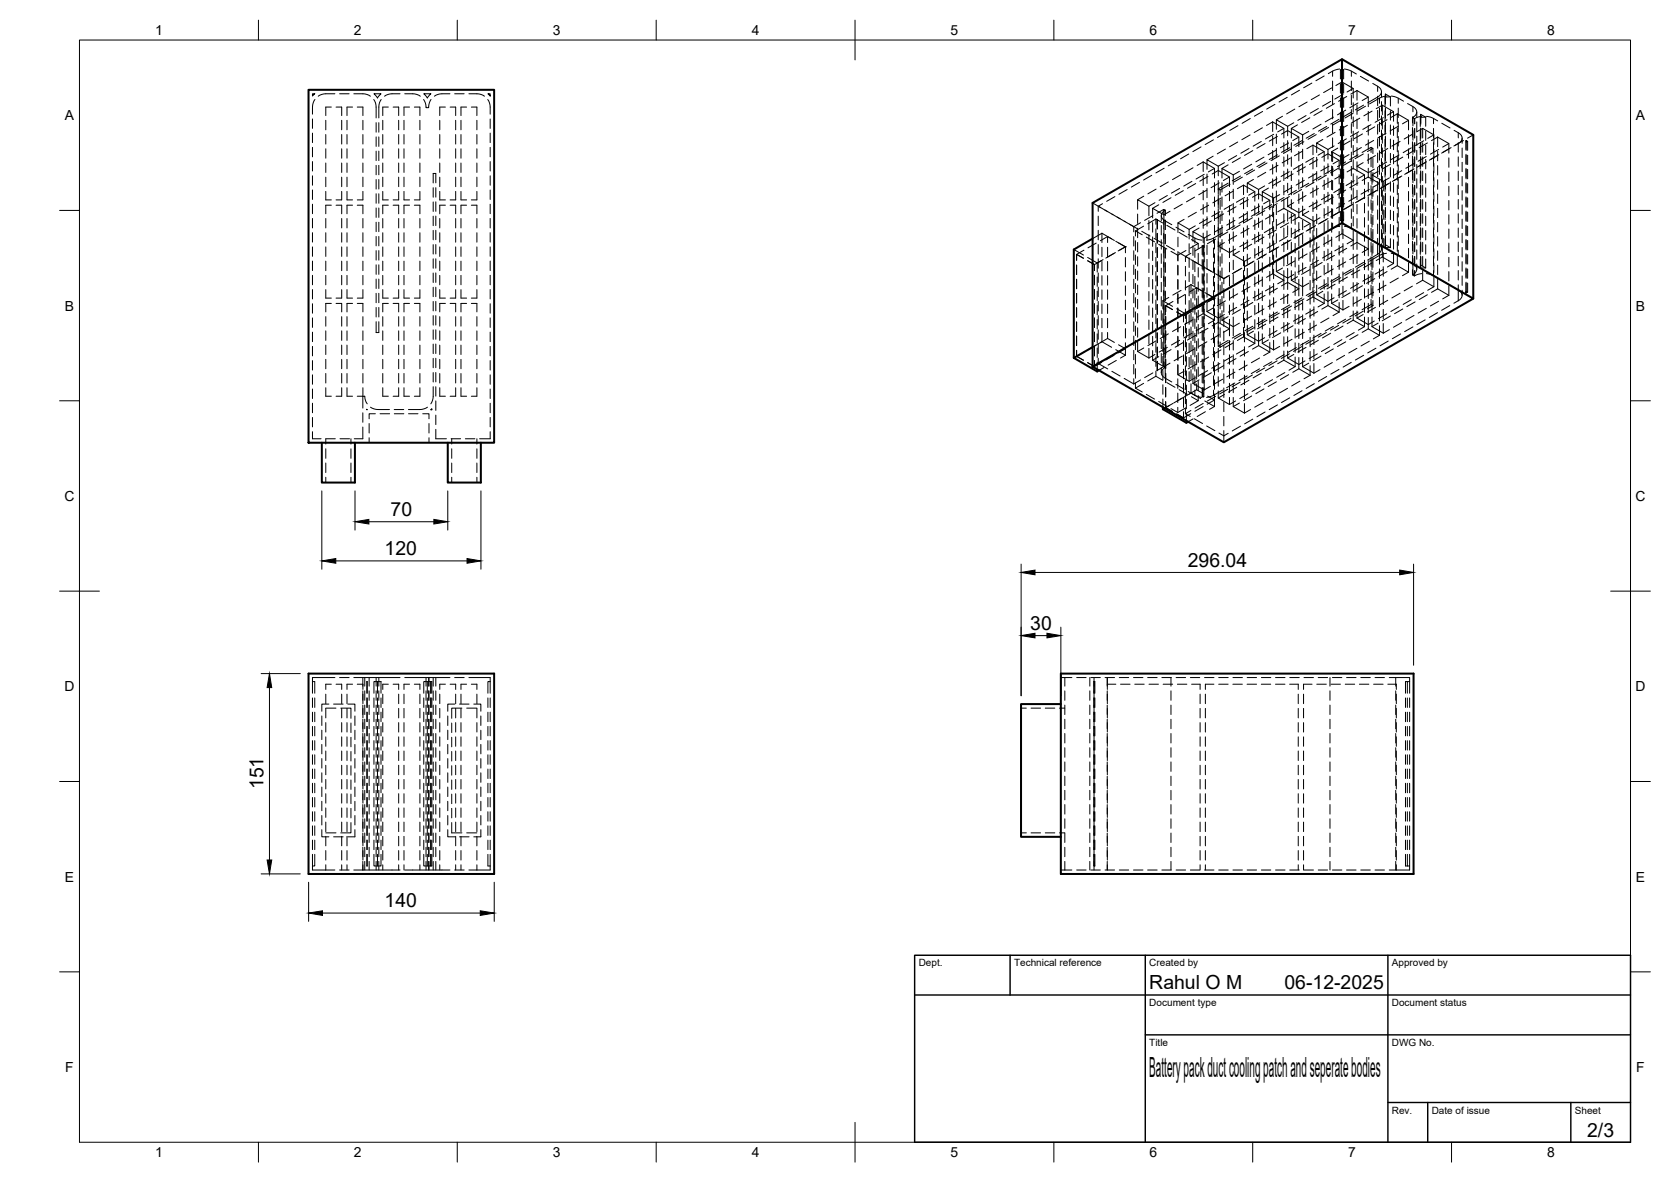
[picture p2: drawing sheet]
<svg xmlns="http://www.w3.org/2000/svg" width="420mm" height="297mm" viewBox="0 0 420 297" stroke-linecap="round" stroke-linejoin="round" font-family="sans-serif">
<defs><g id="words">
<text font-size="7" x="289" y="270.6">Battery pack duct cooling patch and seperate bodies</text>
<g font-size="4.9">
<text x="98.2" y="129.7">70</text>
<text x="96.7" y="139.5">120</text>
<text x="298.7" y="142.4">296.04</text>
<text x="259" y="158.3">30</text>
<text x="66.3" y="198.3" transform="rotate(-90 66.3 198.3)">151</text>
<text x="96.7" y="228">140</text>
<text x="289" y="248.5">Rahul O M</text>
<text x="323" y="248.5">06-12-2025</text>
<text x="399.1" y="285.7">2/3</text>
</g>
<g font-size="3.5">
<text x="39" y="8.8">1</text>
<text x="89" y="8.8">2</text>
<text x="139" y="8.8">3</text>
<text x="189" y="8.8">4</text>
<text x="239" y="8.8">5</text>
<text x="289" y="8.8">6</text>
<text x="339" y="8.8">7</text>
<text x="389" y="8.8">8</text>
<text x="16.3" y="30.2">A</text>
<text x="411.3" y="30.2">A</text>
<text x="16.3" y="78">B</text>
<text x="411.3" y="78">B</text>
<text x="16.2" y="125.9">C</text>
<text x="411.2" y="125.9">C</text>
<text x="16.2" y="173.7">D</text>
<text x="411.2" y="173.7">D</text>
<text x="16.3" y="221.6">E</text>
<text x="411.3" y="221.6">E</text>
<text x="16.4" y="269.4">F</text>
<text x="411.4" y="269.4">F</text>
<text x="39" y="290.8">1</text>
<text x="89" y="290.8">2</text>
<text x="139" y="290.8">3</text>
<text x="189" y="290.8">4</text>
<text x="239" y="290.8">5</text>
<text x="289" y="290.8">6</text>
<text x="339" y="290.8">7</text>
<text x="389" y="290.8">8</text>
</g>
<g font-size="2.5">
<text x="231" y="242.9">Dept.</text>
<text x="255" y="242.9">Technical reference</text>
<text x="289" y="242.9">Created by</text>
<text x="350" y="242.9">Approved by</text>
<text x="289" y="252.8">Document type</text>
<text x="350" y="252.8">Document status</text>
<text x="289" y="262.9">Title</text>
<text x="350" y="262.9">DWG No.</text>
<text x="350" y="279.9">Rev.</text>
<text x="360" y="279.9">Date of issue</text>
<text x="396" y="279.9">Sheet</text>
</g>
</g></defs>
<!-- layer: Hidden -->
<g fill="none" stroke="#000" stroke-width=".25">
<path d="M333 19.1l-2.1 1.2M336.8 17.3l-1.3 .4-1.5 .8M337 17.6h.8M337.8 17.6l-.4-.3-.4 .3v2.2M337.8 17.6v2.2M338 17.3l1.4 .4 1.6 .9M342.1 19.2l2 1.2M78.6 23.6h.5l-.5 .5zM78.6 29.9v2.4M78.6 33.5v2.3M78.6 37v2.4M79.2 25l-.3 .4a5.8 5.8 0 0 0-.3 3.3"/>
<path d="M81.9 30.2v2.4M81.9 33.8v2.4M81.9 37.4v2.4M83.3 26.9h-1.4v2.1M84.2 23.6a6.6 6.6 0 0 0-3.8 .3l-.4 .3M84.5 26.9h1.4v2.1M85.4 23.6h2.4M85.9 30.2v2.4M85.9 33.8v2.4M85.9 37.4v2.4M87.2 30.2v2.4M87.2 33.8v2.4"/>
<path d="M87.2 37.4v2.4M88.6 26.9h-1.4v2.1M89 23.6a6.6 6.6 0 0 1 3.8 .3l.3 .3M89.8 26.9h1.4v2.1M91.2 30.2v2.4M91.2 33.8v2.4M91.2 37.4v2.4M94 25l.5 1.4 .1 3.2M94 23.6h1.8l-.9 1zM94.6 30.8v2.4M94.6 34.4v2.4M94.6 38v2.4"/>
<path d="M95.2 30.8v2.4M95.2 34.4v2.4M95.2 38v2.4M95.8 25l-.5 1.4-.1 3.2M96.2 30.2v2.4M96.2 33.8v2.4M96.2 37.4v2.4M97.6 26.9h-1.4v2.1M98.8 26.9h1.4v2.1M100.2 30.2v2.4M100.2 33.8v2.4M100.2 37.4v2.4"/>
<path d="M100.6 23.6a6.1 6.1 0 0 0-3.5 .3l-.4 .3M101.6 30.2v2.4M101.6 33.8v2.4M101.6 37.4v2.4M101.8 23.6a6.2 6.2 0 0 1 3.5 .3l.4 .3M103 26.9h-1.4v2.1M104.2 26.9h1.4v2.1M105.6 30.2v2.4M105.6 33.8v2.4M105.6 37.4v2.4M106.5 25l.5 .9 .1 1.2h.7l.1-1.2 .5-.9M106.6 23.6h1.8l-1 1z"/>
<path d="M110.6 30.2v2.4M110.6 33.8v2.4M110.6 37.4v2.4M112 26.9h-1.4v2.1M113.1 23.6a6.2 6.2 0 0 0-3.5 .3l-.4 .3M113.2 26.9h1.4v2.1M114.3 23.6h2.4M114.6 30.2v2.4M114.6 33.8v2.4M114.6 37.4v2.4M115.9 30.2v2.4M115.9 33.8v2.4"/>
<path d="M115.9 37.4v2.4M117.3 26.9h-1.4v2.1M117.9 23.6a6.2 6.2 0 0 1 3.5 .3l.4 .3M118.5 26.9h1.4v2.1M119.9 30.2v2.4M119.9 33.8v2.4M119.9 37.4v2.4M122.6 25l.3 .4a5.8 5.8 0 0 1 .4 3.3M122.7 23.6h.6v.5zM123.3 29.9v2.4M123.3 33.5v2.3M123.3 37v2.4"/>
<path d="M298.9 38.7l-2.1 1.2M302 36.9l-2.1 1.2M305 39.3l-1.5 .8M305.1 35.1l-2.1 1.2M308.1 37.5l-2 1.2M308.2 33.4l-2.1 1.2M311 39.1l-2.1 1.2M311.2 35.7l-2 1.2M311.3 31.6l-2.1 1.2M311.9 39.7l-2.1 1.1M314 37.3l-2 1.2M314.3 33.9l-2 1.2"/>
<path d="M314.4 29.8l-2.1 1.2M315 37.9l-2.1 1.2M317.1 35.5l-2 1.2M317.4 32.1l-2.1 1.2M317.5 28l-2.1 1.2M317.8 39.5l-2 1.2M318.1 36.1l-2.1 1.2M320 30.6l2.8 1.7v2.4M320 30.6l-1.5 .9M320 30.6v2.4M320 34.2v2.4M320 37.8v2.4"/>
<path d="M320.3 33.7l-2.1 1.2M320.6 26.2l-2.1 1.2M320.9 33.7v2.4M320.9 37.3v2.4M320.9 37.7l-2 1.2M321.2 34.3l-2.1 1.2M321.2 38.9l-2.1 1.2M321.7 39.2l-2.1 1.2M322.2 33.7l1.6-.9 2.8 1.6v2.5M322.5 29.2l-1.6 .9M322.8 32.3l-1.5 .9M322.8 35.9v2.4"/>
<path d="M322.8 39.4v2.4M323.7 24.5l-2.1 1.1M323.8 31.7l-2.9-1.6v2.4M323.8 31.7v2.4M323.8 35.3v2.4M323.8 38.9v2.4M324 35.9l-2.1 1.2M324.3 37.1l-2.1 1.2M324.5 39.7l-2.1 1.2M324.7 35.9v2.4M324.7 39.4v2.4M324.8 37.4l-2.1 1.2"/>
<path d="M325.3 30.8l-1.5 .9M325.6 27.4l-2.1 1.2M326.2 31.4l-1.5 .9M326.6 38v2.4M326.6 34.4l-1.5 .9M326.7 22.7l-2 1.2M327.4 35.3l-2.1 1.2M327.5 33.9l-2.8-1.6v2.4M327.5 33.9v2.4M327.5 37.5v2.4M327.6 38l-2.1 1.1M327.9 35.6l-2.1 1.2"/>
<path d="M328.4 29l-2.1 1.3M328.7 25.6l-2.1 1.2M329.1 33l-1.6 .9M329.4 29.6l-2.1 1.2M329.9 20.9l-2.1 1.2M330.1 36.5l2.9 1.6v2.4M330.1 36.5l-1.5 .9M330.1 36.5v2.4M330.4 39.6l-2.1 1.2M330.5 33.6l-2.1 1.1M331 33.8l-2.1 1.2M331.1 39.5v2.4"/>
<path d="M331.5 27.3l-2.1 1.2M331.8 23.9l-2.1 1.1M332.2 31.2l-2.1 1.2M332.4 39.5l1.5-.8 2.8 1.6v2.4M332.4 27.8l-2 1.2M332.6 35l-1.5 .9M333 38.1l-1.6 .9M333.6 31.8l-2.1 1.2M333.9 37.6l-2.8-1.7v2.4M333.9 37.6v2.4M334.1 32l-2.1 1.2M334.6 25.5l-2.1 1.2"/>
<path d="M334.9 22.1l-2.1 1.2M335.3 29.4l-2.1 1.2M335.4 36.7l-1.5 .9M335.5 26l-2 1.2M335.7 33.3l-2 1.1M335.9 21.5l1.5-.9 2.9 1.6v2.4M336.4 37.2l-1.6 .9M336.7 30l-2.1 1.2M337 21v2.4M337 24.6v2.4M337 28.2v2.4M337 31.7v2.4"/>
<path d="M337 35.3v2.4M337 38.9v2.4M337.1 30.3l-2 1.1M337.7 39.7l-2.9-1.6v2.4M337.7 39.7v2.4M337.7 23.7l-2.1 1.2M337.8 21v2.4M337.8 24.6v2.4M337.8 28.2v2.4M337.8 31.7v2.4M337.8 35.3v2.4M337.8 38.9v2.4"/>
<path d="M338.4 27.7l-2.1 1.2M338.5 34.9l-2 1.2M338.6 24.2l-2 1.2M338.8 31.5l-2.1 1.2M339.2 38.8l-1.5 .9M339.5 35.4l-2.1 1.2M339.8 28.2l-2.1 1.2M340.2 28.5l-2 1.2M340.3 22.2l-1.6 .9M340.3 25.8v2.4M340.3 29.4v2.4M340.3 33v2.4"/>
<path d="M340.3 36.5v2.4M341.2 22.8l2.8 1.6v2.4M341.2 22.8l-1.5 .9M341.2 22.8v2.4M341.2 26.4v2.4M341.2 29.9v2.4M341.2 33.5v2.4M341.2 37.1v2.4M341.5 38.9l-2.1 1.2M341.5 25.9l-2.1 1.2M341.6 33.1l-2 1.2M341.9 29.7l-2.1 1.2"/>
<path d="M342.3 37.1l-2 1.2M342.6 33.7l-2.1 1.1M342.8 38.7l-2.1 1.2M342.9 26.4l-2.1 1.2M343.3 26.7l-2 1.2M343.8 38.1l1.4-.8-.5-.3-2.2 1.3M344 24.4l-1.5 .9M344 28v2.4M344 31.6v2.4M344 35.1v2.4M344 38.7v2.4M344.7 31.3l-2 1.2"/>
<path d="M344.7 37v1.3M344.7 39.5v2.4M345 27.9l-2.1 1.2M345.2 21a4.2 4.2 0 0 1 2 1.4l.2 .6-.4 .9-3.1 1.9M345.2 37.3v1.3M345.2 39.8v2.4M345.4 35.3l-2.1 1.2M345.7 31.9l-2.1 1.2M345.8 39.1l-2 1.2M347.4 23v1.3M347.4 25.5v2.4M347.4 29.1v2.4"/>
<path d="M347.4 32.7v2.4M347.4 36.2v2.4M347.4 39.8v2.4M347.6 26.4l2.8 1.7v2.4M347.6 26.4v2.4M347.6 30v2.4M347.6 33.6v2.4M347.6 37.2v2.4M347.6 26.4l-1.6 .9M347.8 29.6l-2 1.1M348.3 24.4v2.3M348.3 27.9v2.4"/>
<path d="M348.3 31.4v2.4M348.3 35v2.4M348.3 38.6v2.4M348.3 23.6v.8l1.3-.1M348.3 27.1v2.4M348.3 30.7v2.3M348.3 34.2v2.4M348.3 37.8v2.4M348.4 23.9v2.2M348.4 27.3v2.4M348.4 30.9v2.4M348.4 34.5v2.3"/>
<path d="M348.4 38v2.4M348.5 33.5l-2.1 1.2M348.6 24.1l-1.3 .4-2.9 1.6M348.8 30.1l-2.1 1.2M348.9 37.3l-2 1.2M349.6 24.3l-1.3-.7v2.3M349.6 24.3v2.3M349.6 27.8v2.4M349.6 31.4v2.4M349.6 35v2.3M349.6 38.5v2.4M349.8 24.1l1.4 .4 1.7 .9"/>
<path d="M350.4 31.7v2.3M350.4 35.2v2.4M350.4 38.8v2.4M350.4 28.1l-1.6 .8M351.3 28.6l2.9 1.6v2.4M351.3 28.6v2.4M351.3 32.2v2.4M351.3 35.8v2.3M351.3 39.4v2.3M351.3 28.6l-1.5 .9M351.6 31.7l-2.1 1.2M351.8 39l-2.1 1.1"/>
<path d="M352 35.5l-2 1.2M352.7 39.5l-2.1 1.2M353.9 26a4.3 4.3 0 0 1 2.2 1.5 1.49 1.49 0 0 1-.9 2.1 1.04 1.04 0 0 0 1.4-.2l.9-.2M354.2 30.2l-1.6 .9M354.2 33.8v2.4M354.2 37.4v2.4M354.9 37.2l-2.1 1.2M355.1 33.7l-2 1.2M355.2 29.6v1.3M355.2 32.1v2.3M355.2 35.6v2.4M355.2 39.2v2.4"/>
<path d="M355.6 29.8v1.3M355.6 32.3v2.4M355.6 35.9v2.4M355.6 39.5v2.4M355.8 37.7l-2.1 1.2M356.2 28.1v1.3M356.2 30.6v2.4M356.2 34.2v2.4M356.2 37.8v2.4M357.1 29.5v2.3M357.1 33v2.4M357.1 36.5v2.4"/>
<path d="M357.2 28.7l-.1 .8 1.4-.1M357.2 32.2v2.6M357.2 35.8v2.6M357.2 39.3v2.6M357.2 29v2.2M357.7 32.3l2.8 1.6v2.4M357.7 32.3v2.4M357.7 35.9v2.4M357.7 39.4v2.4M357.7 32.3l-1.5 .9M358 35.4l-2.1 1.2M358.5 29.4l-1.3-.7v2.3"/>
<path d="M358.5 29.4v2.3M358.5 32.9v2.4M358.5 36.5v2.4M358.6 39.3l-2 1.2M358.7 29.2l1.3 .4 1.5 .8M358.9 35.9l-2.1 1.2M360.5 37.5v2.4M360.5 33.9l-1.5 .9M361.5 34.4l2.8 1.7v2.4M361.5 34.4v2.5M361.5 38v2.4M361.5 34.4l-1.6 .9"/>
<path d="M361.7 37.6l-2 1.1M361.8 38.9l-2.4 1.4M362.5 31l2.1 1.2M364.3 36.1l-1.5 .9M364.3 39.7v2.3M364.5 37.3l-2 1.2M364.9 37.1l-2.1 1.2M365.6 32.8l1.1 .5a1.44 1.44 0 0 1 .9 1.4 1.44 1.44 0 0 1-.9 1.4l-1.1 .6M367.6 34.7v1.3M367.6 37.2v2.4M368 35.3l-2.1 1.2M368.6 35.3v.5l.4-.3"/>
<path d="M368.6 38.8v2.6M368.6 35.5v2.3M369 35.5l-.4-.2v2.3M369 35.5v2.3M369 39v2.4M370.4 33.9l-1.4 .8M78.6 40.6v2.4M78.6 44.2v2.4M78.6 47.7v2.4M78.6 51.3v2.4M78.6 54.9v2.4M78.6 58.5v2.3"/>
<path d="M81.9 41v2.3M81.9 44.5v2.4M81.9 48.1v2.1h1.4M81.9 54.9v2.4M81.9 58.5v2.4M83.3 51.6h-1.4v2.1M84.5 51.6h1.4v2.1M85.9 41v2.3M85.9 44.5v2.4M85.9 48.1v2.1h-1.4M85.9 54.9v2.4M85.9 58.5v2.4"/>
<path d="M87.2 41v2.3M87.2 44.5v2.4M87.2 48.1v2.1h1.4M87.2 54.9v2.4M87.2 58.5v2.4M88.6 51.6h-1.4v2.1M89.8 51.6h1.4v2.1M91.2 41v2.3M91.2 44.5v2.4M91.2 48.1v2.1h-1.4M91.2 54.9v2.4M91.2 58.5v2.4"/>
<path d="M94.6 41.6v2.3M94.6 45.1v2.4M94.6 48.7v2.4M94.6 52.3v2.3M94.6 55.8v2.4M94.6 59.4v2.4M95.2 41.6v2.3M95.2 45.1v2.4M95.2 48.7v2.4M95.2 52.3v2.3M95.2 55.8v2.4M95.2 59.4v2.4"/>
<path d="M96.2 41v2.3M96.2 44.5v2.4M96.2 48.1v2.1h1.4M96.2 54.9v2.4M96.2 58.5v2.4M97.6 51.6h-1.4v2.1M98.8 51.6h1.4v2.1M100.2 41v2.3M100.2 44.5v2.4M100.2 48.1v2.1h-1.4M100.2 54.9v2.4M100.2 58.5v2.4"/>
<path d="M101.6 41v2.3M101.6 44.5v2.4M101.6 48.1v2.1h1.4M101.6 54.9v2.4M101.6 58.5v2.4M103 51.6h-1.4v2.1M104.2 51.6h1.4v2.1M105.6 41v2.3M105.6 44.5v2.4M105.6 48.1v2.1h-1.4M105.6 54.9v2.4M105.6 58.5v2.4"/>
<path d="M108.9 47.2v2.4M108.9 50.7v2.4M108.9 54.3v2.4M108.9 57.9v2.4M109.6 46v-2.4h-.7v2.4M109.6 47.2v2.3M109.6 50.7v2.4M109.6 54.3v2.4M109.6 57.9v2.3M110.6 41v2.3M110.6 44.5v2.4M110.6 48.1v2.1h1.4"/>
<path d="M110.6 54.9v2.4M110.6 58.5v2.4M112 51.6h-1.4v2.1M113.2 51.6h1.4v2.1M114.6 41v2.3M114.6 44.5v2.4M114.6 48.1v2.1h-1.4M114.6 54.9v2.4M114.6 58.5v2.4M115.9 41v2.3M115.9 44.5v2.4M115.9 48.1v2.1h1.4"/>
<path d="M115.9 54.9v2.4M115.9 58.5v2.4M117.3 51.6h-1.4v2.1M118.5 51.6h1.4v2.1M119.9 41v2.3M119.9 44.5v2.4M119.9 48.1v2.1h-1.4M119.9 54.9v2.4M119.9 58.5v2.4M123.3 40.6v2.4M123.3 44.2v2.4M123.3 47.7v2.4"/>
<path d="M123.3 51.3v2.4M123.3 54.9v2.4M123.3 58.5v2.3M274.7 51l2.1 1.2M276.1 51.8v1.3M276.1 54.3v2.4M276.1 57.9v2.4M277.1 58.6l2.4 1.4M277.1 58.6l-2.4 1.4M277.1 58.6v2.3M277.2 51.2l-1.1 .6 2.4 1.4M277.8 52.8l2.1 1.2"/>
<path d="M278.5 59.4l-1.8 1.1M278.5 59.4v1.5M278.5 59.4l1.7 1M279.6 53.8l2 1.2M280.3 49.4l-2 1.2M280.9 54.6l2.1 1.1M282.7 55.6l2.4 1.4 1.7-1M283.4 47.6l-2.1 1.2M284 56.3l2.1 1.2M285.1 57v1.3M285.1 59.5v2.3M285.5 58l1.7 1"/>
<path d="M285.5 58v1.3M286 53.8v2.4M286 57.3v2.4M286.5 45.8l-2 1.2M287.1 58.1l2.1 1.2M287.5 56.8l-2 1.2M287.6 49.3l-1.6 .9M288.2 59.6l2.1 1.2M288.9 51.8l-2.9-1.6v2.4M288.9 51.8v2.4M288.9 55.4v2.4M288.9 59v2.4"/>
<path d="M289.6 44.1l-2.1 1.1M289.8 56v2.3M289.8 59.5v2.4M289.9 54.2l-2.1 1.2M290.2 59.9l2 1.2M290.4 50.9l-1.5 .9M290.6 55l-2 1.2M290.6 55l1.8 1M290.6 55v1.4M290.6 57.5v2.4M290.7 47.5l-2.1 1.2M290.9 53.6l1.7-1 .4 .2a1.42 1.42 0 0 0-1 1.4 1.42 1.42 0 0 0 1 1.3l1.6 1"/>
<path d="M290.9 55.2l.1 2.4M290.9 55.2l.1 .1M290.9 55.2v2.3M290.9 58.7v2.4M291 55.2v2.3M291 58.6v2.5M291.4 51.5l-1.6 .9M292 54.2v1.3M292 56.7v2.3M292.6 52.6v1.3M292.6 55.1v2.4M292.6 58.7v2.4"/>
<path d="M292.7 54l-2.9-1.6v2.4M292.7 54v2.4M292.7 57.6v2.4M292.7 42.3l-2.1 1.2M293 52.8v1.3M293 58.9v2.4M293 55.3v2.4M293.4 56.6l2 1.2M293.5 49.1l-2.1 1.2M293.8 45.7l-2.1 1.2M294.2 53.1l-1.5 .9M294.4 49.7l-2 1.2"/>
<path d="M295.7 57.1l2 1.2M295.8 40.5l-2.1 1.2M296.2 59.6v2.4M296.5 58.4l2 1.2M296.6 47.4l-2.1 1.1M296.9 43.9l-2.1 1.2M297.3 51.3l-2.1 1.2M297.5 47.9l-2 1.2M297.7 55.1l-1.5 .9M298.8 58.9l2 1.1 1.4 .4M299 57.6l-2.8-1.6v2.4M299 57.6v2.5"/>
<path d="M299.7 45.6l-2.1 1.2M300 42.2l-2.1 1.2M300.4 49.5l-2.1 1.2M300.5 56.8l-1.5 .8M300.7 46.1l-2.1 1.2M300.8 53.3l-2.1 1.2M301.5 57.3l-1.5 .9M302.5 40.7l2.9 1.6v2.4M302.5 40.7v2.4M302.5 44.3v2.4M302.5 47.9v2.3M302.5 51.4v2.4"/>
<path d="M302.5 55v2.4M302.5 58.6v2.3M302.5 40.7l-1.5 .9M302.8 59.8l-2.8-1.6v2.4M302.8 59.8v2.4M302.8 43.8l-2.1 1.2M303.5 47.8l-2.1 1.1M303.5 43.7v2.4M303.5 47.3v2.4M303.5 50.9v2.4M303.5 54.4v2.4M303.5 58v2.4"/>
<path d="M303.7 55l-2.1 1.2M303.7 44.3l-2 1.2M303.9 51.6l-2 1.2M304.3 58.9l-1.5 .9M304.6 55.5l-2.1 1.2M304.8 43.7l1.5-.9 2.8 1.7v2.4M305.4 45.9v2.4M305.4 49.5v2.4M305.4 53.1v2.3M305.4 56.6v2.4M305.4 42.3l-1.6 .9M306.3 41.8l-2.8-1.7v2.5"/>
<path d="M306.3 41.8v2.4M306.3 45.4v3.4M306.3 48.9v3.5M306.3 52.5v3.4M306.3 56.1v3.4M306.3 59.7v3.4M306.6 46l-2.1 1.2M306.7 53.2l-2 1.2M306.8 47.7v1.4M306.8 50.2v2.4M306.8 53.8v2.4M306.8 57.4v2.4"/>
<path d="M307 49.8l-2.1 1.2M307.3 45.9v2.4M307.3 49.5v2.4M307.3 53.1v2.3M307.3 56.6v2.4M307.4 58.5l-2.7 1.5-1.3 .4M307.4 57.2l-2 1.1M307.7 53.7l-2.1 1.2M307.9 40.9l-1.6 .9M308.7 58.3l-2 1.2M308.8 41.4l-1.5 .9M308.8 46l-2.5 1.5 .5 .2 2.5-1.4"/>
<path d="M309.1 44.5l-1.5 .9M309.1 48.1v2.4M309.1 51.7v2.3M309.1 55.2v2.4M309.1 58.8v2.4M309.8 51.4l-2 1.2M310.1 43.9l-2.8-1.6v2.4M310.1 43.9v2.4M310.1 47.5v2.4M310.1 51.1v2.4M310.1 54.7v2.4M310.1 58.3v2.3"/>
<path d="M310.1 48l-2.1 1.2M310.5 56.7l-2.1 1.2M310.5 55.4l-2 1.2M310.8 52l-2.1 1.2M311 59.2l-2.1 1.2M311.6 43.1l-1.5 .8M311.8 56.5l-2 1.2M311.9 44.2l-2.1 1.2M312.4 44.5l-2.1 1.2M312.7 46.5l2.8 1.7v2.4M312.7 46.5l-1.6 .9M312.7 46.5v2.4"/>
<path d="M312.7 50.1v2.4M312.7 53.7v2.4M312.7 57.3v2.4M312.9 49.6l-2 1.2M313.6 55l-2.1 1.1M313.6 53.6l-2 1.2M313.6 49.6v2.4M313.6 53.2v2.3M313.6 56.7v2.4M313.9 50.2l-2.1 1.2M314 57.4l-2 1.2M314.7 41.3l-2 1.2"/>
<path d="M314.9 49.6l1.6-.9 2.8 1.6v2.4M314.9 54.7l-2 1.2M315 42.5l-2.1 1.2M315.2 45.1l-1.6 .9M315.5 42.7l-2.1 1.2M315.5 48.2l-1.5 .9M315.5 51.8v2.3M315.5 55.3v2.4M315.5 58.9v2.4M316.5 47.6l-2.9-1.6v2.4M316.5 47.6v2.4M316.5 51.2v2.4"/>
<path d="M316.5 54.8v2.4M316.5 58.3v2.4M316.7 53.2l-2.1 1.2M316.7 51.8l-2.1 1.2M316.9 59l-2.1 1.2M317.1 55.6l-2 1.2M317.4 51.8v2.3M317.4 55.3v2.4M317.4 58.9v2.4M317.8 59.6l-2 1.2M318 46.7l-1.5 .9M318 52.9l-2 1.2"/>
<path d="M318.1 40.7l-2.1 1.2M318.3 43.3l-2.1 1.2M318.6 41l-2.1 1.1M318.9 47.3l-1.5 .9M319.3 50.3l-1.6 .9M319.3 53.9v2.4M319.3 57.5v2.4M319.8 51.4l-2.1 1.2M320 57.3l-2.1 1.1M320 41.4v2.4M320 45v2.3M320 48.5v2.4"/>
<path d="M320 52.1v2.4M320 55.7v2.3M320 59.3v2.3M320.2 49.8l-2.8-1.6v2.4M320.2 49.8v2.4M320.2 53.4v2.4M320.2 56.9v2.4M320.3 53.8l-2.1 1.2M320.9 40.8v2.4M320.9 44.4v2.4M320.9 48v2.4M320.9 51.5v2.4"/>
<path d="M320.9 55.1v2.4M320.9 58.7v2.4M320.9 57.8l-2 1.2M321.1 44.9l-2.1 1.2M321.1 51.2l-2.1 1.2M321.3 53.2l1.5-.8 2.8 1.6v2.4M321.4 41.5l-2.1 1.2M321.8 48.9l-1.6 .9M322 45.5l-2 1.2M322.8 43v2.4M322.8 46.6v2.4M322.8 50.2v2.3"/>
<path d="M322.8 53.7v2.4M322.8 57.3v2.4M322.9 49.6l-2.1 1.2M323.1 55.5l-2.1 1.1M323.7 59.4l-2 1.2M323.8 42.5v2.4M323.8 46v2.4M323.8 49.6v2.4M323.8 53.2v2.4M323.8 56.8v2.3M324 56l-2.1 1.2M324.2 43.1l-2.1 1.3"/>
<path d="M324.2 49.4l-2 1.2M324.7 43v2.4M324.7 46.6v2.4M324.7 50.2v2.3M324.7 53.7v2.4M324.7 57.3v2.4M324.9 47.1l-2.1 1.2M325.1 55.4l1.5-.9 2.8 1.7v2.4M325.1 43.7l-2 1.2M325.3 50.9l-1.5 .9 2.8 1.7 1.5-.9M325.6 54l-1.5 .9M325.6 57.6v2.4"/>
<path d="M326 47.8l-2.1 1.2M326.6 41.6v2.4M326.6 45.2v2.4M326.6 48.8v2.3M326.6 52.3v2.4M326.6 55.9v2.4M326.6 59.5v2.4M326.8 57.6l-2 1.2M327.3 41.4l-2.1 1.2M327.3 47.6l-2.1 1.2M327.5 41.1v2.3M327.5 44.6v2.4"/>
<path d="M327.5 48.2v2.4M327.5 51.8v2.4M327.5 55.4v2.3M327.5 58.9v2.4M327.7 58.5l-2.4 1.4M328 45.3l-2.1 1.2M328.2 41.9l-2 1.2M328.4 49.1l-2.1 1.2M329.1 46l-2.1 1.2M329.1 53.1l-1.6 .9 2.9 1.6M329.4 56.2l-1.5 .9M329.4 59.8v2.3"/>
<path d="M330.1 40.1v2.4M330.1 43.7v2.3M330.1 47.2v2.4M330.1 50.8v2.4M330.1 54.4v2.4M330.1 57.9v2.4M330.4 55.6v2.4M330.4 59.2v2.4M330.4 45.8l-2.1 1.2M330.5 56.9l-2.1 1.2M330.8 56.7l-2 1.2M331 43.5l-2 1.2"/>
<path d="M331.1 43.1v2.4M331.1 46.7v2.4M331.1 50.3v2.3M331.1 53.8v2.4M331.1 57.4v2.4M331.2 50.8l-2 1.2M331.3 40.1l-2 1.2M331.5 47.4l-2.1 1.1M331.9 54.7l-1.5 .9M332.2 44.3l-2.1 1.2M332.2 51.3l-2.1 1.2M333 58.6l-2.1 1.2"/>
<path d="M333 41.7v2.4M333 45.3v2.4M333 48.8v2.4M333 52.4v2.4M333 56v2.4M333 59.6v2.3M333.5 44l-2.1 1.2M333.9 41.2v2.3M333.9 44.7v2.4M333.9 48.3v2.4M333.9 51.9v2.4M333.9 55.4v2.4"/>
<path d="M333.9 59v2.4M333.9 54.9l-2.4 1.4M334.2 41.8l-2.1 1.2M334.3 49l-2 1.2M334.6 45.6l-2.1 1.2M334.8 41.7v2.4M334.8 45.3v2.4M334.8 48.8v2.4M334.8 52.4v2.4M334.8 56v2.4M334.8 59.6v2.3M335 52.9l-2.1 1.2"/>
<path d="M335.3 42.5l-2.1 1.2M335.3 49.5l-2.1 1.2M336.6 42.3l-2.1 1.1M336.7 40.3l-1.5 .9M336.7 43.9v2.4M336.7 47.4v2.4M336.7 51v2.4M336.7 54.6v2.4M336.7 58.2v2.3M336.8 56.9l-1.3 .3-1.5 .8M337 53.1l-2.4 1.4M337 55.4h.8"/>
<path d="M337 42.5v2.3M337 46v2.4M337 49.6v2.4M337 53.2v2.2M337.4 47.2l-2 1.2M337.4 58.7l2.9 1.7-1.6 .9M337.4 58.7l-1.5 .9M337.4 56v2.7M337.7 43.3v2.4M337.7 46.9v2.4M337.7 50.5v2.4M337.7 54v2.4"/>
<path d="M337.7 57.6v2.4M337.7 43.8l-2.1 1.2M337.8 53.2v2.2l-.4-.2-.4 .2M337.8 42.5v2.3M337.8 46v2.4M337.8 49.6v2.4M338 56.9l1.4 .3 1.6 .9M338.1 51.2l-2.1 1.2M338.3 40.7l-2 1.2M338.4 47.8l-2.1 1.1M338.7 43.2l1.6-.9 2.8 1.6v2.4M339.7 40.5l-2.1 1.2"/>
<path d="M340.1 51.4l-2.4 1.3M340.3 40.1v2.4M340.3 43.7v2.4M340.3 47.3v2.3M340.3 50.8v2.4M340.3 54.4v2.4M340.3 58v4.7M340.5 45.4l-2 1.2M341.2 49.4l-2.1 1.2M341.2 40.6v2.4M341.2 44.2v2.4M341.2 47.8v2.4"/>
<path d="M341.2 51.4v2.3M341.2 54.9v2.4M341.2 58.5v4.2M341.5 46l-2.1 1.2M342.1 58.7l2 1.2M342.5 45.4l1.5-.9 2.9 1.6v2.4M342.8 40.9l-1.6 .9 2.8 1.6 1.6-.9M342.9 49.8l-2.1 1.2M343.1 43.9l-1.6 .9M343.1 47.5v2.4M343.1 51.1v2.4M343.1 54.7v2.4"/>
<path d="M343.1 58.3v2.3M343.2 49.6l-2.1 1.2M344 42.3v2.4M344 45.9v2.3M344 49.4v2.4M344 53v2.4M344 56.6v2.4M344.3 47.6l-2.1 1.2M344.7 43.1v2.4M344.7 46.7v2.4M344.7 50.2v2.4M344.7 53.8v2.4"/>
<path d="M344.7 57.4v2.4M345 47.5v2.4M345 51.1v2.4M345 54.7v2.4M345 58.3v2.3M345.2 43.4v2.3M345.2 46.9v2.4M345.2 50.5v2.4M345.2 54.1v2.4M345.2 57.6v2.4M346 48l-2.1 1.2M346.3 47.8l-2.1 1.2"/>
<path d="M346.5 43.1l-1.5 .8M346.9 46.1l-1.6 .9M346.9 49.7v2.4M346.9 53.3v2.4M346.9 56.9v2.3M347.4 43.4v2.4M347.4 47v2.3M347.4 50.5v2.4M347.4 54.1v2.4M347.4 57.7v2.4M347.6 40.8v2.3M347.6 44.3v2.4"/>
<path d="M347.6 47.9v2.4M347.6 51.5v2.4M347.6 55v2.4M347.6 58.6v2.4M347.8 45.6l-2.8-1.7v2.4M347.8 45.6v2.4M347.8 49.2v2.3M347.8 52.7v2.4M347.8 56.3v2.4M347.8 59.9v2.4M348.3 42.1v2.4M348.3 45.7v2.4"/>
<path d="M348.3 49.3v2.4M348.3 52.9v2.4M348.3 56.4v2.4M348.3 59.2v2.3l1.3 .7v-2.2M348.3 41.4v2.4M348.3 44.9v2.4M348.3 48.5v2.4M348.3 52.1v2.4M348.3 55.7v2.3M348.4 41.6v2.4M348.4 45.2v2.3M348.4 48.8v2.3"/>
<path d="M348.4 52.3v2.4M348.4 55.9v2.4M348.4 59.5v2.2M348.7 40.7l-2.1 1.2M349.1 46.2l-2.1 1.2M349.4 44.7l-1.6 .9M349.4 46l-2.1 1.2M349.6 42.1v2.4M349.6 45.7v2.4M349.6 49.2v2.4M349.6 52.8v2.4M349.6 56.4v2.4"/>
<path d="M349.6 41.3l-2 1.2M350.4 42.4v2.4M350.4 45.9v2.4M350.4 49.5v2.4M350.4 53.1v2.4M350.4 56.7v2.3M351.3 42.9v2.4M351.3 46.5v2.4M351.3 50.1v2.3M351.3 53.6v2.4M351.3 57.2v2.4M352.4 42.9l-2 1.2"/>
<path d="M352.5 44.2l-2.4 1.4M354.2 41v2.4M354.2 44.5v2.4M354.2 48.1v2.4M354.2 51.7v2.4M354.2 55.3v2.3M354.2 58.8v2.4M355.2 42.8v2.4M355.2 46.3v2.4M355.2 49.9v2.4M355.2 53.5v2.4M355.2 57.1v2.3"/>
<path d="M355.3 42.6l-2.1 1.2M355.5 41.1l-2 1.2M355.6 42.4l-2.1 1.2M355.6 43v2.4M355.6 46.6v2.4M355.6 50.2v2.4M355.6 53.7v2.4M355.6 57.3v2.4M356.2 41.3v2.4M356.2 44.9v2.4M356.2 48.5v2.4M356.2 52.1v2.3"/>
<path d="M356.2 55.6v2.4M356.2 59.2v2.4M357.1 40.1v2.4M357.1 43.7v2.4M357.1 47.3v2.3M357.1 50.8v2.4M357.1 54.4v2.4M357.1 58v2.4M357.2 42.9v2.6M357.2 46.5v2.6M357.2 50v2.7M357.2 53.6v2.6"/>
<path d="M357.2 57.2v2.6M357.7 43v2.4M357.7 46.6v2.4M357.7 50.2v2.3M357.7 53.7v2.4M357.7 57.3v2.4M358.4 40.9l-2.1 1.1M358.5 40.1v2.3M358.5 43.6v2.4M358.5 47.2v2.4M358.5 50.8v2.4M358.5 54.3v2.4"/>
<path d="M358.5 57.9v2.4M358.7 40.6l-2.1 1.3M360.5 41.1v2.3M360.5 44.6v2.4M360.5 48.2v2.4M360.5 51.8v2.4M360.5 55.4v2.3M360.5 58.9v2.4M361.5 41.6v2.4M361.5 45.2v2.4M361.5 48.8v2.3M361.5 52.3v2.4"/>
<path d="M361.5 55.9v2.4M361.5 59.5v2.4M364.3 43.3v2.3M364.3 46.8v2.4M364.3 50.4v2.4M364.3 54v2.3M364.3 57.5v2.4M367.6 40.8v2.3M367.6 44.4v2.3M367.6 47.9v2.4M367.6 51.5v2.4M367.6 55.1v2.3"/>
<path d="M367.6 58.6v2.4M368.6 42.3v2.6M368.6 45.9v2.6M368.6 49.5v2.6M368.6 53.1v2.6M368.6 56.6v2.6M369 42.6v2.3M369 46.1v2.4M369 49.7v2.4M369 53.3v2.4M369 56.8v2.4M78.6 62v2.4"/>
<path d="M78.6 65.6v2.4M78.6 69.2v2.4M78.6 72.8v2.3M78.6 76.3v2.4M78.6 79.9v2.4M81.9 62v2.4M81.9 65.6v2.4M81.9 69.2v2.4M81.9 72.8v2.1h1.4M81.9 79.6v2.4M83.3 76.2h-1.4v2.2M84.5 76.2h1.4v2.2"/>
<path d="M85.9 62v2.4M85.9 65.6v2.4M85.9 69.2v2.4M85.9 72.8v2.1h-1.4M85.9 79.6v2.4M87.2 62v2.4M87.2 65.6v2.4M87.2 69.2v2.4M87.2 72.8v2.1h1.4M87.2 79.6v2.4M88.6 76.2h-1.4v2.2M89.8 76.2h1.4v2.2"/>
<path d="M91.2 62v2.4M91.2 65.6v2.4M91.2 69.2v2.4M91.2 72.8v2.1h-1.4M91.2 79.6v2.4M94.6 63v2.4M94.6 66.6v2.3M94.6 70.1v2.4M94.6 73.7v2.4M94.6 77.3v2.4M95.2 63v2.4M95.2 66.6v2.3"/>
<path d="M95.2 70.1v2.4M95.2 73.7v2.4M95.2 77.3v2.4M96.2 62v2.4M96.2 65.6v2.4M96.2 69.2v2.4M96.2 72.8v2.1h1.4M96.2 79.6v2.4M97.6 76.2h-1.4v2.2M98.8 76.2h1.4v2.2M100.2 62v2.4M100.2 65.6v2.4"/>
<path d="M100.2 69.2v2.4M100.2 72.8v2.1h-1.4M100.2 79.6v2.4M101.6 62v2.4M101.6 65.6v2.4M101.6 69.2v2.4M101.6 72.8v2.1h1.4M101.6 79.6v2.4M103 76.2h-1.4v2.2M104.2 76.2h1.4v2.2M105.6 62v2.4M105.6 65.6v2.4"/>
<path d="M105.6 69.2v2.4M105.6 72.8v2.1h-1.4M105.6 79.6v2.4M108.9 61.5v2.3M108.9 65v2.4M108.9 68.6v2.4M108.9 72.2v2.4M108.9 75.8v2.3M108.9 79.3v2.4M109.6 61.5v2.3M109.6 65v2.4M109.6 68.6v2.4"/>
<path d="M109.6 72.2v2.4M109.6 75.7v2.4M109.6 79.3v2.4M110.6 62v2.4M110.6 65.6v2.4M110.6 69.2v2.4M110.6 72.8v2.1h1.4M110.6 79.6v2.4M112 76.2h-1.4v2.2M113.2 76.2h1.4v2.2M114.6 62v2.4M114.6 65.6v2.4"/>
<path d="M114.6 69.2v2.4M114.6 72.8v2.1h-1.4M114.6 79.6v2.4M115.9 62v2.4M115.9 65.6v2.4M115.9 69.2v2.4M115.9 72.8v2.1h1.4M115.9 79.6v2.4M117.3 76.2h-1.4v2.2M118.5 76.2h1.4v2.2M119.9 62v2.4M119.9 65.6v2.4"/>
<path d="M119.9 69.2v2.4M119.9 72.8v2.1h-1.4M119.9 79.6v2.4M123.3 62v2.4M123.3 65.6v2.4M123.3 69.2v2.4M123.3 72.8v2.3M123.3 76.3v2.4M123.3 79.9v2.4M270 62.7l2.4 1.4M270.7 63.9l1.7 1-1.7-1v1.5zM270.7 66.6v2.4"/>
<path d="M270.7 70.2v2.4M270.7 73.8v2.3M270.7 77.3v2.4M272.5 62.9l-1.8 1M273.5 65.5l1.7 1v1.5v-1.5zM273.5 64.7l2.4 1.4v2.3M275.2 69.2v2.4M275.2 72.8v2.3M275.2 76.3v2.4M275.2 79.9v2.4M275.6 61.1l-2 1.2M275.9 69.6v2.4"/>
<path d="M275.9 73.2v2.4M275.9 76.7v2.4M276.1 61.5v2.3M276.1 65v2.4M276.1 68.6v2.4M276.1 72.2v2.4M276.1 75.7v2.4M276.1 79.3v2.4M277.1 62.1v2.4M277.1 65.7v2.4M277.1 69.3v2.4M277.1 72.8v2.4"/>
<path d="M277.1 76.4v2.4M277.1 80v2.4M277.4 65.2l-2.2 1.3M278.5 62.1v2.4M278.5 65.7v2.4M278.5 69.3v2.4M278.5 72.8v2.4M278.5 76.4v2.4M278.5 80v2.4M280.1 63.7l-2.1 1.2M280.5 63.5l-2.1 1.2M280.5 60.6l2.5 1.4"/>
<path d="M283 62h.1M283 62l-1.9 1.1M283 62l-1.5 .9M283 62v1.5M283 64.7v2.4M283 68.3v2.4M283 71.8v2.4M283 75.4v2.4M283 79v2.4M285.1 63v2.4M285.1 66.6v2.4M285.1 70.2v2.3"/>
<path d="M285.1 73.8v2.3M285.1 77.3v2.4M285.5 60.5v2.4M285.5 64.1v2.4M285.5 67.7v2.3M285.5 71.2v2.4M285.5 74.8v2.4M285.5 78.4v2.4M286 60.9v2.4M286 64.5v2.4M286 68.1v2.3M286 71.6v2.4"/>
<path d="M286 75.2v2.4M286 78.8v2.4M288.9 62.6v2.3M288.9 66.1v2.4M288.9 69.7v2.4M288.9 73.3v2.4M288.9 76.8v2.4M289.8 63.1v2.4M289.8 66.7v2.4M289.8 70.2v2.4M289.8 73.8v2.4M289.8 77.4v2.4"/>
<path d="M290.6 61.1v2.4M290.6 64.7v2.4M290.6 68.3v2.3M290.6 71.8v2.4M290.6 75.4v2.4M290.6 79v2.4M290.9 62.3v2.3M290.9 65.8v2.4M290.9 69.4v2.4M290.9 73v2.4M290.9 76.5v2.4M291 62.2v2.5"/>
<path d="M291 65.8v2.5M291 69.3v2.5M291 72.9v2.5M291 76.5v2.5M291.3 61.4l2.1 1.2M292 60.2v2.4M292 63.8v2.4M292 67.4v2.4M292 71v2.3M292 74.5v2.4M292 78.1v2.4M292.4 75.6l2.4 1.4"/>
<path d="M292.4 75.6v2M292.4 78.8v2.4M292.6 62.3v2.3M292.6 65.8v2.4M292.6 69.4v2.4M292.6 73v2.4M292.6 76.5v2.4M292.7 61.2v2.3M292.7 64.7v2.4M292.7 68.3v2.4M292.7 71.9v2.4M292.7 75.4v2.4"/>
<path d="M292.7 79v2.4M293 66v2.4M293 73.2v2.4M293 62.4v2.4M293 69.6v2.4M293 76.7v2.4M293.1 76.8l1.7 1-1.7-1v1.5zM293.1 79.5v2.4M293.3 61.7l2 1.2M293.9 74.7l-1.5 .9M294.4 63.2l1.7 .9M294.9 75.8l-1.8 1"/>
<path d="M295.9 78.4l1.7 1v1.5v-1.5zM295.9 77.6l2.4 1.4v2.3M296.1 64.1v1.4M296.1 66.6v2.4M296.1 70.2v2.4M296.1 73.8v2.4M296.1 77.4v2.3M296.2 63.2v2.4M296.2 66.8v2.3M296.2 70.3v2.4M296.2 73.9v2.4M296.2 77.5v2.4"/>
<path d="M296.4 63.5l2 1.2M297 73l-2.1 1.2M298 74l-2 1.2M298.1 64.4v1.4M298.1 66.9v2.4M298.1 70.5v2.4M298.1 74.1v2.4M298.1 77.6v2.4M298.2 63l-2.1 1.1M298.9 78.2l-2.1 1.2M299 61.2v2.4M299 64.8v2.4"/>
<path d="M299 68.4v2.4M299 72v2.3M299 75.5v2.4M299 79.1v2.4M299.4 63.7l-1.3 .7 1.2 .7M299.5 65.3l2 1.1M299.5 71.5l2.4 1.4M299.5 71.5l-1.5 .9M299.5 71.5v2.3M299.5 75v2.4M299.5 78.6v2.4M299.6 60.2l1.7 1-2.1 1.2"/>
<path d="M299.8 78.1l-2.2 1.3M300 61.8v2.4M300 65.4v2.3M300 68.9v2.4M300 72.5v2.4M300 76.1v2.4M300 79.7v2.3M300.3 65.7l2.1 1.2M300.9 72.3l-1.8 1.1M300.9 72.3v1.5M300.9 75v2.4M300.9 78.6v2.4"/>
<path d="M300.9 72.3l1.7 1M301.3 61.2v1.3M301.3 63.7v2.4M301.3 67.3v2.3M301.3 70.8v2.4M301.3 74.4v2.4M301.3 78v2.4M302 76.4l-2.1 1.2M302.3 61.8l.2 .1v2.3M302.3 61.8h.4l-.2 .1M302.3 61.8v2.2M302.3 65.2v2.4"/>
<path d="M302.3 68.8v2.4M302.3 72.4v2.3M302.3 75.9v2.4M302.3 79.5v2.4M302.5 65.3v2.4M302.5 68.9v2.4M302.5 72.5v2.4M302.5 76.1v2.4M302.5 79.6v2.4M302.5 76.6l-2.1 1.2M302.5 78.8l2.9 1.7M302.5 78.8l-1.5 .9"/>
<path d="M302.5 61.9l-2 1.1M302.5 62.2v2.3M302.5 65.7v2.4M302.5 69.3v2.4M302.5 72.9v2.3M302.5 76.4v2.4M302.6 67l2 1.2M302.7 61.8v2.3M302.7 65.2v2.4M302.7 68.8v2.4M302.7 72.4v2.4M302.7 76v2.3"/>
<path d="M302.7 79.5v2.4M302.8 63.4v2.4M302.8 67v2.4M302.8 70.6v2.3M302.8 74.1v2.4M302.8 77.7v2.4M302.9 76.4l-2.1 1.1M302.9 73.5l2.5 1.4M303.4 67.5l2.1 1.2M303.5 78.3l2.8 1.6 1.6-.9M303.5 61.6v2.4M303.5 65.2v2.3"/>
<path d="M303.5 68.7v2.4M303.5 72.3v2.4M303.5 75.9v2.4M305 77.4l-1.5 .9M305.1 74.7l-2.1 1.1M305.4 74.9h.1M305.4 74.9l-1.9 1.1M305.4 60.2v2.4M305.4 63.8v2.4M305.4 67.3v2.4M305.4 70.9v2.4M305.4 74.5v2.4"/>
<path d="M305.4 77.6v2.9M305.4 74.9l-1.5 .9M305.6 60.1l-2 1.2M305.7 68.8l2 1.2M306.3 63.2v3.4M306.3 66.8v3.4M306.3 70.4v3.4M306.3 73.9v3.5M306.3 77.5v9.5M306.5 69.3l1.2 .7 1.1-.6M306.8 60.9v2.4M306.8 64.5v2.4"/>
<path d="M306.8 68.1v2.4M306.8 71.7v2.3M306.8 75.2v2.4M306.8 78.8v2.4M307.3 60.2v2.4M307.3 63.8v2.4M307.3 67.3v2.4M307.3 70.9v2.4M307.3 74.5v2.4M307.3 78.1v2.4M307.7 70h.1M307.7 70v1.3"/>
<path d="M307.7 72.5v2.4M307.7 76.1v2.4M307.7 79.6v2.4M307.9 61l-1.6 .9 2.8 1.6 1.6-.9M308.1 75.6l-2 1.2M308.2 72.9l-2.1 1.2M308.8 79.6l-1.5 .9M309.1 62.4v2.4M309.1 65.9v2.4M309.1 69.5v2.4M309.1 73.1v2.4M309.1 76.7v2.3"/>
<path d="M309.2 69.2l-1.5 .8M310.1 61.8v2.4M310.1 65.4v2.4M310.1 69v2.4M310.1 72.5v2.4M310.1 76.1v2.4M310.1 79.7v4.7M311 77.2l-2.1 1.3M311.2 73.8l-2 1.2M311.3 71.1l-2.1 1.2M311.6 63.1l-1.5 .9 2.8 1.7M311.9 77.8l-2.1 1.2"/>
<path d="M312.3 67.4l-2.5 1.4M312.7 60.8v2.4M312.7 64.4v2.4M312.7 68v2.4M312.7 71.6v2.3M312.7 75.1v2.4M312.7 78.7v2.4M312.9 65.7v2.4M312.9 69.3v2.3M312.9 72.8v2.4M312.9 76.4v2.4M312.9 80v2.3"/>
<path d="M313.6 60.3v2.4M313.6 63.9v2.3M313.6 67.4v2.4M313.6 71v2.4M313.6 74.6v2.4M313.6 78.2v2.3M313.8 60.8l-2.1 1.2M314 75.5l-2 1.2M314.3 72.1l-2 1.1M314.4 69.3l-2.1 1.2M314.5 64.8l-1.6 .9M314.7 79.4l-2 1.2"/>
<path d="M314.7 61.4l-2 1.2M315 76l-2.1 1.2M315 65.8l-2.1 1.2M315.3 65.6l-2 1.2M315.5 62.5v2.3M315.5 66v2.4M315.5 69.6v2.4M315.5 73.2v2.4M315.5 76.8v2.3M316.5 61.9v2.4M316.5 65.5v2.4M316.5 69.1v2.3"/>
<path d="M316.5 72.6v2.4M316.5 76.2v2.4M316.5 79.8v2.4M317.1 73.7l-2 1.2M317.4 62.5v2.3M317.4 66v2.4M317.4 69.6v2.4M317.4 73.2v2.4M317.4 76.8v2.3M317.4 70.3l-2.1 1.2M317.5 67.5l-2.1 1.2M317.6 63l-2.1 1.2"/>
<path d="M317.8 77.6l-2 1.2M318.1 74.2l-2.1 1.2M318.1 64l-2.1 1.2M318.4 63.8l-2 1.2M319.3 61.1v2.3M319.3 64.6v2.4M319.3 68.2v2.4M319.3 71.8v2.4M319.3 75.4v2.3M319.3 78.9v2.4M320 68.8l2.8 1.6-1.5 .9M320 68.8l-1.5 .9"/>
<path d="M320 62.8v2.4M320 66.4v2.4M320.2 60.5v2.4M320.2 64.1v2.4M320.2 67.7v2.3M320.2 71.2v2.4M320.2 74.8v2.4M320.2 78.4v2.4M320.3 71.9l-2.1 1.2M320.6 65.8l-2.1 1.1M320.7 61.2l-2.1 1.2M320.9 68.2l2.9 1.7 1.5-.9"/>
<path d="M320.9 75.9l-2 1.2M320.9 62.3v2.4M320.9 65.8v2.4M321.2 72.4l-2.1 1.2M321.2 78.4l-2.1 1.2M321.2 62.2l-2.1 1.2M321.4 79.7l-2.1 1.2M321.5 62l-2 1.2M321.7 78.7l-2.1 1.2M322.2 71.8l1.6-.8 2.8 1.6-1.5 .9M322.5 67.4l-1.6 .8M322.8 60.9v2.4"/>
<path d="M322.8 64.4v2.4M322.8 68v4.7M322.8 73.9v2.4M322.8 77.5v2.4M323.7 64l-2.1 1.2M323.8 60.3v2.4M323.8 63.9v2.4M323.8 67.5v5.2M323.8 73.9v2.4M323.8 77.5v2.4M324 74.1l-2.1 1.2M324.3 76.6l-2.1 1.2"/>
<path d="M324.5 77.9l-2.1 1.2M324.6 60.3l-2.4 1.3M324.7 70.4l2.8 1.7 1.6-.9M324.7 60.9v2.4M324.7 64.4v2.4M324.7 68v2.4M324.8 76.9l-2.1 1.2M325.6 65.6l-2.1 1.2M325.6 61.2v2.3M325.6 64.7v2.4M325.6 68.3v2.4M325.6 71.9v2.4"/>
<path d="M325.6 75.4v2.4M325.6 79v2.4M326.2 69.5l-1.5 .9M326.6 63v2.4M326.6 66.6v2.4M326.6 70.2v4.2M326.6 75.6v2.3M326.6 79.1v2.4M326.7 62.2l-2 1.2M327.3 79.5l-2.1 1.2M327.4 74.9l-2.1 1.1M327.5 62.5v2.4"/>
<path d="M327.5 66.1v2.4M327.5 69.6v4.8M327.5 75.6v2.3M327.5 79.1v2.4M327.6 76.1l-2.1 1.2M327.9 75.1l-2.1 1.2M328.4 67.2l-2.1 1.2M328.7 63.8l-2.1 1.2M329.4 67.8l-2.1 1.1M329.4 63.3v2.4M329.4 66.9v2.4M329.4 70.5v2.4"/>
<path d="M329.4 74v2.4M329.4 77.6v2.4M329.9 60.4l-2.1 1.2M330.1 74.6l-1.5 .9M330.1 74.6l2.9 1.6M330.1 61.5v2.4M330.1 65.1v2.4M330.1 68.7v2.3M330.1 72.2v2.4M330.4 77.8l-2.1 1.1M330.4 62.8v2.4M330.4 66.4v2.3"/>
<path d="M330.4 69.9v2.4M330.4 73.5v2.4M330.4 77.1v2.3M330.5 73.1l-2.1 1.2M331 73.3l-2.1 1.2M331.1 74.1l2.8 1.6 1.5-.9M331.1 61v2.3M331.1 64.5v2.4M331.1 68.1v2.4M331.1 71.7v2.4M331.3 78.3l-2 1.2M331.5 65.4l-2.1 1.2"/>
<path d="M331.8 62l-2.1 1.2M332.2 69.4l-2.1 1.2M332.4 66l-2 1.1M332.6 73.2l-1.5 .9M333 76.2l-1.6 .9M333 63.1v2.4M333 66.7v2.4M333 70.3v2.4M333 73.9v2.3M333.6 71.3l-2.1 1.2M333.9 76.8l-1.5 .9M333.9 76.8l2.8 1.6"/>
<path d="M333.9 62.6v2.4M333.9 66.2v2.3M333.9 69.7v2.4M333.9 73.3v3.5M334.1 71.6l-2.1 1.1M334.2 79.9l-2.1 1.2M334.6 63.6l-2.1 1.2M334.8 76.2l2.9 1.7M334.8 63.1v2.4M334.8 66.7v2.4M334.8 70.3v2.4M334.8 73.9v2.3"/>
<path d="M334.9 60.2l-2.1 1.2M335.3 67.6l-2.1 1.2M335.5 64.2l-2 1.2M335.7 71.4l-2 1.2M336.4 75.4l-1.6 .8M336.7 69.5l-2.1 1.2M336.7 78.4l-1.5 .9M336.7 61.7v2.4M336.7 65.3v2.4M336.7 68.9v2.4M336.7 72.5v2.3M336.7 76v2.4"/>
<path d="M337.1 69.8l-2 1.2M337.7 61.2v2.4M337.7 64.8v2.3M337.7 68.3v2.4M337.7 71.9v2.4M337.7 75.5v2.4M337.7 61.9l-2.1 1.1M338.4 65.8l-2.1 1.2M338.5 73.1l-2 1.1M338.6 62.4l-2 1.2M338.8 69.6l-2.1 1.2M339.2 77l-1.5 .9"/>
<path d="M339.5 73.6l-2.1 1.2M339.7 61.8l1.5-.9 2.8 1.7-1.5 .8M339.7 80l-2.1 1.2M339.8 67.7l-2.1 1.2M340.2 68l-2 1.2M340.3 63.9v2.4M340.3 67.4v2.4M340.3 71v2.4M340.3 74.6v2.4M340.3 78.2v2.3M341.2 79.9l2.8 1.7 1.6-.9M341.2 63.9v2.4"/>
<path d="M341.2 67.4v2.4M341.2 71v2.4M341.2 74.6v2.4M341.2 78.2v1.7M341.5 78.4l-2.1 1.2M341.5 64l-2.1 1.2M341.6 71.3l-2 1.2M341.9 67.8l-2.1 1.2M342.3 75.2l-2 1.2M342.6 71.8l-2.1 1.2M342.8 79l-1.6 .9M342.8 78.2l-2.1 1.2"/>
<path d="M342.9 65.9l-2.1 1.2M343.1 61.8v2.4M343.1 65.4v2.4M343.1 69v2.4M343.1 72.5v2.4M343.1 76.1v2.4M343.1 79.7v2.4M343.3 66.2l-2 1.2M344 60.1v4.2M344 65.5v2.4M344 69.1v2.4M344 72.7v2.3"/>
<path d="M344 76.2v2.4M344 79.8v2.8M344.7 69.5l-2 1.2M344.7 76.5l.5 .3M344.7 76.5l-2.2 1.3M344.7 60.9v2.4M344.7 64.5v2.4M344.7 68.1v2.4M344.7 71.7v2.3M344.7 75.2v1.3M345 61.8v2.4M345 65.4v2.4"/>
<path d="M345 69v2.4M345 72.5v2.4M345 76.1v2.4M345 79.7v2.4M345 66.1l-2.1 1.2M345.2 60.5a4.2 4.2 0 0 1 2 1.5l.2 .6-.4 .8-3.1 1.9M345.2 76.8l-1.4 .8M345.2 61.2v2.4M345.2 64.8v2.4M345.2 68.4v2.3M345.2 71.9v2.4M345.2 75.5v1.3"/>
<path d="M345.4 73.4l-2.1 1.2M345.7 70l-2.1 1.2M345.8 77.2l-2 1.3M346.9 60.4v2.4M346.9 64v2.4M346.9 67.6v2.4M346.9 71.1v2.4M346.9 74.7v2.4M346.9 78.3v2.4M347.4 61.2v1.4M347.6 64.6l2.8 1.6M347.6 64.6l-1.6 .9"/>
<path d="M347.6 62.2v2.4M347.8 63.5v2.3M347.8 67v2.4M347.8 70.6v2.4M347.8 74.2v2.3M347.8 77.8v2.3M347.8 67.7l-2 1.2M348.3 60v2.3M348.3 61.5v.8l1.3-.1M348.5 71.7l-2.1 1.1M348.6 63.7l-1.3 .3-2.9 1.6M348.7 78.9l-2.1 1.2"/>
<path d="M348.8 68.2l-2.1 1.2M348.9 75.5l-2 1.2M349.6 79.4l-2 1.2M349.8 63.7l1.4 .3 1.7 .9M350.4 66.2l-1.6 .9M350.4 60.2v2.4M350.4 63.8v2.4M351.3 66.8l-1.5 .9M351.3 66.8l2.9 1.6M351.3 60.8v2.4M351.3 64.4v2.4M351.6 69.9l-2.1 1.2"/>
<path d="M351.8 77.1l-2.1 1.2M352 73.7l-2 1.2M352.7 77.6l-2.1 1.2M353.9 65.5a4.3 4.3 0 0 1 2.2 1.6 1.49 1.49 0 0 1-.9 2 1.04 1.04 0 0 0 1.4-.2l.9-.1M354.2 68.4l-1.6 .9M354.2 62.4v2.4M354.2 66v2.4M354.9 75.3l-2.1 1.2M355.1 71.9l-2 1.2M355.2 60.6v2.4M355.2 64.2v2.4M355.2 67.8v1.3"/>
<path d="M355.5 79.3l-2 1.2M355.6 60.9v2.4M355.6 64.5v2.4M355.6 68v1.3M355.8 75.9l-2.1 1.2M356.2 62.8v2.4M356.2 66.3v1.4M357.1 61.5v2.4M357.1 65.1v2.3M357.2 64.3v2.3l1.3 .7v-2.2M357.2 66.6l-.1 .8 1.4-.1M357.2 60.8v2.6"/>
<path d="M357.2 64.6v2.2M357.7 70.4l2.8 1.7M357.7 70.4l-1.5 .9M357.7 60.9v2.4M357.7 64.4v2.4M357.7 68v2.4M358 73.5l-2.1 1.2M358.5 61.5v2.4M358.6 77.5l-2 1.2M358.7 68.8l1.3 .3 1.5 .8M358.9 74.1l-2.1 1.2M360.5 72.1l-1.5 .8"/>
<path d="M360.5 62.5v2.4M360.5 66.1v2.4M360.5 69.6v2.5M361.4 78.6l-2 1.2M361.5 72.6l2.8 1.6M361.5 72.6l-1.6 .9M361.5 63v2.4M361.5 66.6v2.4M361.5 70.2v2.4M361.7 75.7l-2 1.2M362.5 70.5l2.1 1.2M364.3 74.2l-1.5 .9"/>
<path d="M364.3 61.1v2.4M364.3 64.7v2.4M364.3 68.2v2.4M364.3 71.8v2.4M364.5 76.8l-2 1.2M365.6 72.3l1.1 .6a1.43 1.43 0 0 1 .9 1.3 1.43 1.43 0 0 1-.9 1.4l-1.1 .6M367.6 62.2v2.4M367.6 65.8v2.4M367.6 69.3v2.4M367.6 72.9v1.3M368.6 60.2v2.6M368.6 63.8v2.6"/>
<path d="M368.6 67.3v2.6M368.6 70.9v2.5M368.6 73.2l.4 .2M369 73.4l-.4 .2v-.4v.4M369 60.4v2.4M369 64v2.4M369 67.6v2.3M369 71.1v2.3M78.6 83.5v2.4M78.6 87v2.4M78.6 90.6v2.4M78.6 94.2v2.4"/>
<path d="M78.6 97.8v2.3M81.9 83.1v2.4M81.9 86.7v2.4M81.9 90.3v2.4M81.9 93.9v2.4M81.9 97.4v2.2h1.4M85.9 83.1v2.4M85.9 86.7v2.4M85.9 90.3v2.4M85.9 93.9v2.4M85.9 97.4v2.2h-1.4M87.2 83.1v2.4"/>
<path d="M87.2 86.7v2.4M87.2 90.3v2.4M87.2 93.9v2.4M87.2 97.4v2.2h1.4M91.2 83.1v2.4M91.2 86.7v2.4M91.2 90.3v2.4M91.2 93.9v2.4M91.2 97.4v2.2h-1.4M94.6 80.8v2.8h.6v-2.8M96.2 83.1v2.4M96.2 86.7v2.4"/>
<path d="M96.2 90.3v2.4M96.2 93.9v2.4M96.2 97.4v2.2h1.4M100.2 83.1v2.4M100.2 86.7v2.4M100.2 90.3v2.4M100.2 93.9v2.4M100.2 97.4v2.2h-1.4M101.6 83.1v2.4M101.6 86.7v2.4M101.6 90.3v2.4M101.6 93.9v2.4"/>
<path d="M101.6 97.4v2.2h1.4M105.6 83.1v2.4M105.6 86.7v2.4M105.6 90.3v2.4M105.6 93.9v2.4M105.6 97.4v2.2h-1.4M108.9 97.2a6.8 6.8 0 0 1-.3 3.9l-.3 .4M108.9 82.9v2.4M108.9 86.5v2.4M108.9 90.1v2.3M108.9 93.6v2.4M109.6 82.9v2.4"/>
<path d="M109.6 86.5v2.3M109.6 90v2.4M109.6 93.6v2.4M109.6 97.2v2.4M110.6 83.1v2.4M110.6 86.7v2.4M110.6 90.3v2.4M110.6 93.9v2.4M110.6 97.4v2.2h1.4M114.6 83.1v2.4M114.6 86.7v2.4M114.6 90.3v2.4"/>
<path d="M114.6 93.9v2.4M114.6 97.4v2.2h-1.4M115.9 83.1v2.4M115.9 86.7v2.4M115.9 90.3v2.4M115.9 93.9v2.4M115.9 97.4v2.2h1.4M119.9 83.1v2.4M119.9 86.7v2.4M119.9 90.3v2.4M119.9 93.9v2.4M119.9 97.4v2.2h-1.4"/>
<path d="M123.3 83.5v2.4M123.3 87v2.4M123.3 90.6v2.4M123.3 94.2v2.4M123.3 97.8v2.3M270.7 88v1.5l1.7 1-1.7-1zM270.7 80.9v2.4M270.7 84.5v2.4M272.5 88.5l-1.8 1M273.5 91.1l1.7 1M275.2 83.5v2.4M275.2 87v2.4"/>
<path d="M275.2 90.6v1.5M275.6 86.7l-2 1.2M275.9 80.3v2.4M275.9 83.9v2.4M275.9 87.4v2.4M275.9 91v2.4M276.1 91.3l2.4 1.4M276.1 82.9v2.4M276.1 86.5v2.3M276.1 90v1.3M277 91.1l-1.8 1M277.1 85.9l-2.4 1.3"/>
<path d="M277.1 83.6v2.3M277.1 85.9l2.4 1.4M277.2 90.7l-1.1 .6M277.6 92.4l-1.2 .7M278.5 85.1l-1.8 1M278.5 83.6v1.5M278.5 85.1l1.7 .9M279.6 93.3l2 1.2M280.1 89.3l-2.1 1.2M280.3 88.9l-2 1.2M280.5 87.9l2.5 1.4M280.7 90.6l-2.1 1.2"/>
<path d="M281.2 86.6l1.8 1-1.9 1.1M282.7 95.1l2.4 1.4M283 82.6v2.3M283 86.1v3.2M283 89.3l-1.3 .7M283.4 87.1l-2.1 1.2M285.1 80.9v2.4M285.1 84.5v2.3M285.1 88v2.4M285.1 91.6v2.4M285.1 95.2v1.3M285.5 97.5l1.7 1"/>
<path d="M285.5 81.9v2.4M285.5 85.5v2.4M285.5 89.1v2.4M285.5 92.7v2.3M285.5 96.2v1.3M286 88.3l2.9 1.7M286 82.4v2.3M286 85.9v2.4M286.5 85.4l-2 1.1M286.8 95.5l-1.7 1M287.5 96.3l-2 1.2M287.6 87.4l-1.6 .9"/>
<path d="M288.2 99.1l2.1 1.2M288.9 80.4v2.4M288.9 84v2.4M288.9 87.6v2.4M289.6 83.6l-2.1 1.2M289.8 90.5l2.9 1.6M289.8 81v2.3M289.8 84.5v2.4M289.8 88.1v2.4M289.9 93.7l-2.1 1.2M290.4 89.1l-1.5 .9M290.6 82.6v2.3"/>
<path d="M290.6 86.1v2.4M290.6 89.7v2.4M290.6 93.3v1.3M290.7 85.7l-2.1 1.2M290.9 90.8l.1 2.4v-2.3M290.9 80.1v2.4M290.9 83.7v2.4M290.9 87.3v2.3M291 80.1v2.5M291 83.6v2.5M291 87.2v2.5M291 90.8v2.3"/>
<path d="M291.4 89.6l-1.6 .9M292 81.7v2.4M292 85.2v2.4M292 88.8v2.4M292 92.4v1.3M292.4 95.6l-1.8-1-2 1.1M292.4 82.4v2.4M292.4 86v2.4M292.4 89.6v2.3M292.4 93.1v2.4M292.4 96.7v2.4M292.6 92.1l-1.6 1.1"/>
<path d="M292.6 92.1l.4 .2a1.42 1.42 0 0 0-1 1.4 1.42 1.42 0 0 0 1 1.3l1.6 1M292.6 80.1v2.4M292.6 83.7v2.4M292.6 87.3v2.3M292.6 90.8v1.3M292.7 82.6v2.4M292.7 86.2v2.3M292.7 89.7v2.4M292.7 81.8l-2.1 1.2M293 80.3v2.4M293 87.5v2.3M293 83.9v2.4"/>
<path d="M293 91v1.3M293.1 83.1v2.4M293.1 86.6v2.4M293.1 90.2v2.4M293.1 93.8v2.4M293.1 97.4v2.3M293.4 96.1l2 1.2M293.5 87.3l-2.1 1.2M293.8 83.9l-2.1 1.2M294.2 91.3l-1.5 .8M294.4 87.8l-2 1.2M295.7 96.6l2 1.2"/>
<path d="M295.8 80l-2.1 1.2M296.1 80.9v2.4M296.1 84.5v2.4M296.1 88.1v2.4M296.1 91.6v2.4M296.1 95.2v2.4M296.1 98.8v2.4M296.2 94.2l2.8 1.6M296.2 81.1v2.3M296.2 84.6v2.4M296.2 88.2v2.4M296.2 91.8v2.4"/>
<path d="M296.5 97.9l2 1.2M296.6 85.5l-2.1 1.2M296.9 82.1l-2.1 1.2M297.3 89.5l-2.1 1.2M297.5 86l-2 1.3M297.6 82.1v2.4M297.6 85.6v2.4M297.6 89.2v2.4M297.6 92.8v2.4M297.6 96.4v2.3M297.6 99.9v2.4M297.7 93.3l-1.5 .9"/>
<path d="M298 99.6l-2.9 1.7M298.1 81.2v2.4M298.1 84.8v2.4M298.1 88.4v2.3M298.1 91.9v2.4M298.1 95.5v2.4M298.1 99.1v2.4M298.3 82.5v2.4M298.3 86.1v2.3M298.3 89.6v2.4M298.3 93.2v2.4M298.3 96.8v2.4"/>
<path d="M298.8 98.4l2 1.1 1.4 .4M299 82.7v2.4M299 86.3v2.3M299 89.8v2.4M299 93.4v2.4M299.5 98.8l-1.3 .7M299.5 98.8l2.4 1.4M299.5 82.2v2.3M299.5 85.7v2.4M299.5 89.3v2.4M299.5 92.9v2.4M299.5 96.5v2.3"/>
<path d="M299.6 99.7l1.7 1-2.1 1.2M299.7 83.7l-2.1 1.2M300 96.4l2.8 1.6M300 83.2v2.4M300 86.8v2.4M300 90.4v2.4M300 93.9v2.5M300 80.3l-2.1 1.2M300.4 87.7l-2.1 1.2M300.5 94.9l-1.5 .9M300.7 84.3l-2.1 1.2M300.8 91.5l-2.1 1.2"/>
<path d="M300.9 97.9l-1.8 1.1M300.9 82.2v2.3M300.9 85.7v2.4M300.9 89.3v2.4M300.9 92.9v2.4M300.9 96.5v1.4M300.9 97.9l1.7 1M301.3 81.5v2.4M301.3 85.1v2.4M301.3 88.7v2.4M301.3 92.3v2.3M301.3 95.8v2.4"/>
<path d="M301.3 99.4v1.3M301.5 95.5l-1.5 .9M302.3 97.4v2.2l.2 .2v-2.3M302.3 99.6l.4 .1-.2 .1M302.3 83.1v2.4M302.3 86.7v2.3M302.3 90.2v2.4M302.3 93.8v2.4M302.5 83.2v2.4M302.5 86.8v2.4M302.5 90.3v2.4M302.5 93.9v2.4"/>
<path d="M302.7 83.1v2.4M302.7 86.7v2.4M302.7 90.2v2.4M302.7 93.8v2.4M302.7 97.4v2.3M302.8 81.9l-2.1 1.2M302.8 81.3v2.4M302.8 84.9v2.3M302.8 88.4v2.4M302.8 92v2.4M302.8 95.6v2.4M303.5 85.9l-2.1 1.2"/>
<path d="M303.6 99.5l1.8 1-1.9 1.1M303.7 93.1l-2.1 1.2M303.7 82.5l-2 1.2M303.9 89.7l-2 1.2M304.3 97.1l-1.5 .9M304.6 93.7l-2.1 1.2M304.8 81.9l1.5-.9 2.8 1.6-1.5 .9M305.4 80.5l-1.6 .9M305.4 81.2v2.4M305.4 84.7v2.4M305.4 88.3v2.4M305.4 91.9v2.4"/>
<path d="M305.4 95.5v2.3M305.4 99v3.2M305.6 99.6l-2 1.2M306.3 87l.5 .3M306.3 87.5v2.4M306.3 91.1v2.4M306.3 94.7v2.4M306.3 98.2v1.8M306.6 84.1l-2.1 1.2M306.7 91.3l-2 1.2M306.8 82.4v2.4M306.8 85.9v1.4"/>
<path d="M307 87.9l-2.1 1.2M307.3 80.5l2.8 1.6 1.5-.9M307.4 98l-2.7 1.5-1.3 .4M307.4 95.3l-2 1.2M307.7 91.9l-2.1 1.2M307.7 83.2v2.4M307.7 86.8v2.4M307.7 90.4v2.3M307.7 93.9v2.4M307.7 97.5v2.4M307.9 99.1l-1.6 .9M308.7 97.8l-2 1.2"/>
<path d="M308.8 85.5l-2.5 1.5M309.1 80.2v4.2M309.1 85.6v2.4M309.1 89.2v2.4M309.1 92.7v2.4M309.1 96.3v2.4M309.1 99.9v1.7M309.3 85.8l-2.5 1.5M309.8 89.6l-2 1.1M310.1 85.6v2.4M310.1 89.2v2.4M310.1 92.7v2.4"/>
<path d="M310.1 96.3v2.4M310.1 99.9v2.3M310.1 86.2l-2.1 1.1M310.5 96.3l-2.1 1.1M310.5 93.5l-2 1.2M310.8 90.1l-2.1 1.2M311 97.3l-2.1 1.2M311.8 96l-2 1.2M311.9 83.8l-2.1 1.1M312.4 84l-2.1 1.2M312.7 84.7l-1.6 .9M312.7 84.7l2.8 1.6"/>
<path d="M312.7 82.3v2.4M312.9 83.6v2.3M312.9 87.1v2.4M312.9 90.7v2.4M312.9 94.3v2.4M312.9 97.8v2.4M312.9 87.8l-2 1.2M313.6 94.5l-2.1 1.2M313.6 91.7l-2 1.2M313.6 84.1l2.9 1.7 1.5-.9M313.6 81.7v2.4M313.8 99l-2.1 1.2"/>
<path d="M313.9 88.3l-2.1 1.2M314 95.6l-2 1.1M314.7 99.5l-2 1.2M314.9 94.2l-2 1.2M315 82l-2.1 1.2M315.2 83.2l-1.6 .9M315.5 82.3l-2.1 1.1M315.5 86.3l-1.5 .9M315.5 80.3v2.4M315.5 83.9v2.4M316.5 86.9l2.8 1.6M316.5 86.9l-1.6 .8"/>
<path d="M316.5 83.4v3.5M316.7 92.7l-2.1 1.2M316.7 90l-2.1 1.2M316.9 97.2l-2.1 1.2M317.1 93.8l-2 1.2M317.4 86.3l2.8 1.6M317.4 80.3v2.4M317.4 83.9v2.4M317.8 97.7l-2 1.2M318 92.5l-2 1.1M318.1 80.2l-2.1 1.2M318.3 81.5l-2.1 1.1"/>
<path d="M318.6 80.5l-2.1 1.2M318.9 85.4l-1.5 .9M319.3 88.5l-1.6 .9M319.3 82.5v2.4M319.3 86.1v2.4M319.8 90.9l-2.1 1.2M320 95.4l-2.1 1.2M320.2 81.9v2.4M320.2 85.5v2.4M320.3 92l-2.1 1.2M320.7 99.4l-2.1 1.1M320.9 96l-2 1.1"/>
<path d="M321.1 83.1l-2.1 1.2M321.1 90.7l-2.1 1.2M321.8 87l-1.6 .9M322 83.6l-2 1.2M322.8 90.5l-1.5 .9M322.8 90.5l2.8 1.6M322.8 81.1v2.3M322.8 84.6v2.4M322.8 88.2v2.3M322.9 89.1l-2.1 1.2M323.1 93.6l-2.1 1.2M323.7 97.6l-2 1.2"/>
<path d="M323.8 90l2.8 1.6 1.5-.9M323.8 81.1v2.3M323.8 84.6v2.4M323.8 88.2v1.8M324 94.2l-2.1 1.2M324.2 81.3l-2.1 1.2M324.2 88.9l-2 1.2M324.3 100l-2.1 1.2M324.9 85.3l-2.1 1.2M325.1 81.9l-2 1.1M325.3 89.1l-1.5 .9M325.6 92.1l-1.5 .9"/>
<path d="M325.6 82.6v2.4M325.6 86.2v2.3M325.6 89.7v2.4M326 87.3l-2.1 1.2M326.6 92.7l2.8 1.6M326.6 92.7l-1.5 .9M326.6 82.7v2.4M326.6 86.3v2.4M326.6 89.8v2.9M326.8 95.8l-2 1.2M327.3 87.1l-2.1 1.2M327.4 98.2l-2.1 1.2"/>
<path d="M327.5 92.1l2.9 1.7M327.5 82.7v2.4M327.5 86.3v2.4M327.5 89.8v2.3M328 83.5l-2.1 1.2M328.2 80.1l-2 1.2M328.4 87.3l-2.1 1.2M329.1 85.6l-2.1 1.1M329.1 91.3l-1.6 .8M329.4 94.3l-1.5 .9M329.4 81.2v2.4M329.4 84.8v2.4"/>
<path d="M329.4 88.3v2.4M329.4 91.9v2.4M330.4 80.7v2.3M330.4 84.2v2.4M330.4 87.8v2.4M330.4 91.4v2.4M330.4 85.3l-2.1 1.2M330.5 96.4l-2.1 1.2M331 81.7l-2 1.2M331.2 88.9l-2 1.2M331.5 85.5l-2.1 1.2M331.9 92.9l-1.5 .9"/>
<path d="M332.2 83.8l-2.1 1.2M332.2 89.5l-2.1 1.2M333.5 83.6l-2.1 1.1M333.6 94.6l-2.1 1.2M334.3 87.2l-2 1.1M334.6 83.7l-2.1 1.2M335 91.1l-2.1 1.2M335.3 82l-2.1 1.2M335.3 87.7l-2.1 1.2M336.6 81.8l-2.1 1.2M336.7 92.8l-2.1 1.2M337.4 85.4l-2 1.2"/>
<path d="M337.7 81.9l-2.1 1.2M338.1 89.3l-2.1 1.2M338.3 80.2l-2 1.2M338.4 85.9l-2.1 1.2M339.8 91.1l-2.1 1.2M340.3 80.5l-1.6 .9M340.3 80.5l2.8 1.6M340.5 83.6l-2 1.2M341.2 87.5l-2.1 1.2M341.5 84.1l-2.1 1.2M342.9 89.3l-2.1 1.2M343.1 82.1l-1.6 .9"/>
<path d="M344 82.6l-1.5 .9M344 82.6l2.9 1.7M344.3 85.8l-2.1 1.1M345 82.1l2.8 1.6M346 87.5l-2.1 1.2M346.5 81.2l-1.5 .9M346.9 84.3l-1.6 .9M346.9 81.9v2.4M347.8 81.3v2.4M349.1 85.7l-2.1 1.2M349.4 82.8l-1.6 .9M352.1 83.9l-2 1.2"/>
<path d="M352.4 81.1l-2 1.1M355.3 82.2l-2.1 1.1M358.4 80.4l-2.1 1.2M78.6 101.3v2.4M78.6 104.9v2.4M78.6 108.5v1.8h2.1M81.9 112.8v2.4M81.9 116.4v2.4M81.9 119.9v1.4M84.3 110.3h-2.4v1.3M85.5 110.3h2.4M88.2 110.3v1.3"/>
<path d="M88.2 112.8v2.4M88.2 116.4v2.4M88.2 119.9v1.4M91.2 103.7v2.4M91.2 107.3v3h-2.1M92.2 102.9l.2 .1zM92.3 101.5l-.4-.9-.2-1h-.5v3M92.8 106.4v2.4M92.8 110v1.3M93.2 102.3l1.3 .6h3.4M94.4 104h-1.6v1.2M95.6 104h2.4"/>
<path d="M99.1 102.9h2.4M99.1 104h2.4M102.7 104h2.4M106.3 104h1.6v1.2M107.5 102.3l-1.4 .6h-3.4M107.9 106.4v2.4M107.9 110v1.3M108.3 103l.3-.3v.3zM109.6 100.7v2.4M109.6 104.3v2.4M109.6 107.9v2.4h2.6M113.4 110.3h2.4"/>
<path d="M113.6 110.3v1.3M113.6 112.8v2.4M113.6 116.4v2.4M113.6 119.9v1.4M117 110.3h2.4M119.9 110.3v1.3M119.9 112.8v2.4M119.9 116.4v2.4M119.9 119.9v1.4M123.3 101.3v2.4M123.3 104.9v2.4M123.3 108.5v1.8h-2.7"/>
<path d="M291.3 100.9l2.1 1.2M292.4 100.3v2M293.1 100.9v1.5l1.7 1-1.7-1zM294.9 101.4l-2.1 1.2M295.9 104l1.7 1M296.1 102.4v1.3M297.6 103.5v1.5M298.1 104l1.2 .7M298.1 102.7v1.3M298.2 102.5l-2.1 1.2-1.7-1M298.3 100.4v2.3M298.3 103.9v2.3"/>
<path d="M299.4 104l-1.8 1M299.4 103.2l-1.3 .8M300 105.3l-1.3 .7M300.3 105.2l2.1 1.2M302.5 102.2l-2.1 1.2M302.5 101.4l-2 1.2M302.9 100.8l2.5 1.4M303.1 103.5l-2.1 1.2M303.4 107l2.1 1.2M305.4 102.2l-1.3 .7M306.3 100l2.8 1.6M306.5 108.8l1.2 .7 1.1-.6"/>
<path d="M307.7 101.1v2.3M307.7 104.7v2.3M307.7 108.2v3M310.1 102.2l2.8 1.6M310.7 100.8l-1.6 .8M311.6 101.3l-1.5 .9M311.9 107.1l-2.1 1.2M312.9 101.4v2.4M314.5 102.9l-1.6 .9M315 105.3l-2.1 1.2M317.6 101.1l-2.1 1.2M318.1 103.5l-2.1 1.2"/>
<path d="M321.2 101.8l-2.1 1.1M78.6 171.3h.5v2.9M78.6 175.4v2.4M78.6 179v2.4M79.1 175.4v2.4M79.1 179v2.4M80.9 179.9v2.4M81.9 178h2.6M81.9 174.4v2.4M81.9 178v2.4M82.7 176.9h-1.8v1.8M83.3 171.9h-1.4v1.4"/>
<path d="M83.9 176.9h2.4M84.2 170.3h-5.6v3.9M84.5 171.9h1.4v1.4M85.4 170.3h2.4M85.7 178h2.5v2.5M85.9 174.4v2.4M85.9 178v2.4M87.2 174.4v2.4M87.2 178v2.4M87.5 176.9h1.7v1.8M88.6 171.9h-1.4v1.4M89 170.3h11.6"/>
<path d="M89.2 179.9v2.4M89.8 171.9h1.4v1.4M91.2 170.3v2.1M91.2 173.6v2.4M91.2 177.2v2.4M91.2 174.4v2.4M91.2 178v2.4M91.7 170.3v2.1M91.7 173.6v2.4M91.7 177.2v2.4M92.2 174.2v-2.9h.2v2.9M92.2 175.4v2.4"/>
<path d="M92.2 179v2.4M92.4 175.4v2.4M92.4 179v2.4M92.8 170.3v2.1M92.8 173.6v2.4M92.8 177.2v2.4M94 174.2v-2.9h1.8v2.9M94 175.4v2.4M94 179v2.4M94.6 170.3v2.1M94.6 173.6v2.4M94.6 177.2v2.4"/>
<path d="M94.9 171.3v2.9M94.9 175.4v2.4M94.9 179v2.4M95.2 170.3v2.1M95.2 173.6v2.4M95.2 177.2v2.4M95.8 175.4v2.4M95.8 179v2.4M96.2 174.4v2.4M96.2 178v2.4M97.6 171.9h-1.4v1.4M98.8 171.9h1.4v1.4"/>
<path d="M100.2 174.4v2.4M100.2 178v2.4M101.6 174.4v2.4M101.6 178v2.4M101.8 170.3h11.3M103 171.9h-1.4v1.4M104.2 171.9h1.4v1.4M105.6 174.4v2.4M105.6 178v2.4M106.6 175.4v2.4M106.6 179v2.4M107.1 170.3v2.1"/>
<path d="M107.1 173.6v2.4M107.1 177.2v2.4M107.4 171.3v2.9M107.4 175.4v2.4M107.4 179v2.4M107.8 170.3v2.1M107.8 173.6v2.4M107.8 177.2v2.4M107.9 170.3v2.1M107.9 173.6v2.4M107.9 177.2v2.4M108.3 171.3v2.9"/>
<path d="M108.3 175.4v2.4M108.3 179v2.4M108.4 171.3h-1.8v2.9M108.4 171.3v2.9M108.4 175.4v2.4M108.4 179v2.4M108.4 171.3h.2v2.9M108.6 175.4v2.4M108.6 179v2.4M108.9 170.3v2.1M108.9 173.6v2.4M108.9 177.2v2.4"/>
<path d="M109.6 170.3v2.1M109.6 173.6v2.4M109.6 177.2v2.4M110.6 174.4v2.4M110.6 178v2.4M112 171.9h-1.4v1.4M112.6 179.9v2.4M113.2 171.9h1.4v1.4M114.3 170.3h2.4M114.4 176.9h-1.8v1.8M114.6 174.4v2.4M114.6 178v2.4"/>
<path d="M115.5 176.9h2.4M115.9 174.4v2.4M115.9 178v2.4M116.1 178h-2.5v2.5M117.3 171.9h-1.4v1.4M117.3 178h2.6M117.9 170.3h5.4v3.9M118.5 171.9h1.4v1.4M119.1 176.9h1.8v1.8M119.9 174.4v2.4M119.9 178v2.4M120.9 179.9v2.4"/>
<path d="M122.7 175.4v2.4M122.7 179v2.4M123.3 171.3h-.6v2.9M123.3 175.4v2.4M123.3 179v2.4M256.7 178h1.4M259.2 178h2.4M262.8 178h2.4M266.4 178h1.3M266.7 170.3h2.8M267.7 170.3v2.1M267.7 173.6v2.4"/>
<path d="M267.7 177.2v2.4M270.7 170.3h2.4M274 170.3v2.1M274 173.6v2.4M274 177.2v2.4M274.3 170.3h2.4M275 174.2v-2.9h.3v2.9M275 175.4v2.4M275 179v2.4M275.1 170.3v2.1M275.1 173.6v2.4M275.1 177.2v2.4"/>
<path d="M275.1 171.3v2.9M275.1 175.4v2.4M275.1 179v2.4M275.3 175.4v2.4M275.3 179v2.4M277.9 170.3h2.3M278.4 173.6v3.2M278.4 177.2v3.2M278.4 171.9h2.2M278.4 170.3v3M281.4 170.3h2.4M281.7 171.9h2.4"/>
<path d="M285 170.3h2.4M285.3 171.9h2.4M288.6 170.3h2.4M288.9 171.9h2.4M292.1 170.3h2.4M292.5 171.9h2.4M294.4 170.3v2.1M294.4 173.6v2.4M294.4 177.2v2.4M295.7 170.3h2.4M296 171.9h2.4M299.3 170.3h2.4"/>
<path d="M299.6 171.9h2.2v1.4M301.8 174.4v2.4M301.8 178v2.4M302.9 170.3h2.3M303.1 174.4v2.4M303.1 178v2.4M305.2 171.9h-2.1v1.4M306.4 170.3h2.4M306.4 171.9h2.4M310 171.9h2.4M310 170.3h2.4M313.6 171.9h2.4"/>
<path d="M313.6 170.3h2.4M317.1 171.9h2.4M317.2 170.3h2.3M320.7 170.3h2.4M320.7 171.9h2.4M324.3 171.9h2.1v1.4M324.3 170.3h2.4M326.4 174.4v2.4M326.4 178v2.4M327.8 174.4v2.4M327.8 178v2.4M327.9 170.3h2.4"/>
<path d="M329.9 171.9h-2.1v1.4M331.1 171.9h2.4M331.4 170.3h2.4M334.4 170.3v2.1M334.4 173.6v2.4M334.4 177.2v2.4M334.7 171.9h2.3M335 170.3h2.4M338.2 171.9h2.4M338.6 170.3h2.4M341.8 171.9h2.4M342.2 170.3h2.4"/>
<path d="M345.4 171.9h2.4M345.7 170.3h2.4M349 171.9h2.1v1.4M349.3 170.3h5.1v3.9M350.9 170.3v2.1M350.9 173.6v2.4M350.9 177.2v2.4M351.1 174.4v2.4M351.1 178v2.4M353.4 175.4v2.4M353.4 179v2.4M353.9 171.3h-.5v2.9"/>
<path d="M353.9 175.4v2.4M353.9 179v2.4M354.4 171.3h-.5v2.9M354.4 175.4v2.4M354.4 179v2.4M78.6 182.5v2.4M78.6 186.1v2.4M78.6 189.7v2.4M78.6 193.3v2.4M78.6 196.8v2.4M79.1 182.5v2.4M79.1 186.1v2.4"/>
<path d="M79.1 189.7v2.4M79.1 193.3v2.4M79.1 196.8v2.4M80.9 183.5v2.4M80.9 187.1v2.3M80.9 190.6v2.4M80.9 194.2v2.4M80.9 197.8v2.4M81.9 181.6v2.4M81.9 185.2v2.3M81.9 188.7v2.4M81.9 192.3v2.4"/>
<path d="M81.9 195.9v2.4M81.9 199.5v2.3M85.9 181.6v2.4M85.9 185.2v2.3M85.9 188.7v2.4M85.9 192.3v2.4M85.9 195.9v2.4M85.9 199.5v2.3M87.2 181.6v2.4M87.2 185.2v2.3M87.2 188.7v2.4M87.2 192.3v2.4"/>
<path d="M87.2 195.9v2.4M87.2 199.5v2.3M88.2 181.7v2.4M88.2 185.3v2.4M88.2 188.9v2.3M88.2 192.4v2.4M88.2 196v2.4M88.2 199.6v2.4M89.2 183.5v2.4M89.2 187.1v2.3M89.2 190.6v2.4M89.2 194.2v2.4"/>
<path d="M89.2 197.8v2.4M91.2 180.7v2.4M91.2 184.3v2.4M91.2 187.9v2.4M91.2 191.5v2.4M91.2 195.1v2.3M91.2 198.6v2.4M91.2 181.6v2.4M91.2 185.2v2.3M91.2 188.7v2.4M91.2 192.3v2.4M91.2 195.9v2.4"/>
<path d="M91.2 199.5v2.3M91.7 180.7v2.4M91.7 184.3v2.4M91.7 187.9v2.4M91.7 191.5v2.4M91.7 195.1v2.3M91.7 198.6v2.4M92.2 182.5v2.4M92.2 186.1v2.4M92.2 189.7v2.4M92.2 193.3v2.4M92.2 196.8v2.4"/>
<path d="M92.4 182.5v2.4M92.4 186.1v2.4M92.4 189.7v2.4M92.4 193.3v2.4M92.4 196.8v2.4M92.8 180.7v2.4M92.8 184.3v2.4M92.8 187.9v2.4M92.8 191.5v2.4M92.8 195.1v2.3M92.8 198.6v2.4M94 182.5v2.4"/>
<path d="M94 186.1v2.4M94 189.7v2.4M94 193.3v2.4M94 196.8v2.4M94.6 180.7v2.4M94.6 184.3v2.4M94.6 187.9v2.4M94.6 191.5v2.4M94.6 195.1v2.3M94.6 198.6v2.4M94.9 182.5v2.4M94.9 186.1v2.4"/>
<path d="M94.9 189.7v2.4M94.9 193.3v2.4M94.9 196.8v2.4M95.2 180.7v2.4M95.2 184.3v2.4M95.2 187.9v2.4M95.2 191.5v2.4M95.2 195.1v2.3M95.2 198.6v2.4M95.8 182.5v2.4M95.8 186.1v2.4M95.8 189.7v2.4"/>
<path d="M95.8 193.3v2.4M95.8 196.8v2.4M96.2 181.6v2.4M96.2 185.2v2.3M96.2 188.7v2.4M96.2 192.3v2.4M96.2 195.9v2.4M96.2 199.5v2.3M100.2 181.6v2.4M100.2 185.2v2.3M100.2 188.7v2.4M100.2 192.3v2.4"/>
<path d="M100.2 195.9v2.4M100.2 199.5v2.3M101.6 181.6v2.4M101.6 185.2v2.3M101.6 188.7v2.4M101.6 192.3v2.4M101.6 195.9v2.4M101.6 199.5v2.3M105.6 181.6v2.4M105.6 185.2v2.3M105.6 188.7v2.4M105.6 192.3v2.4"/>
<path d="M105.6 195.9v2.4M105.6 199.5v2.3M106.6 182.5v2.4M106.6 186.1v2.4M106.6 189.7v2.4M106.6 193.3v2.4M106.6 196.8v2.4M107.1 180.7v2.4M107.1 184.3v2.4M107.1 187.9v2.4M107.1 191.5v2.4M107.1 195.1v2.3"/>
<path d="M107.1 198.6v2.4M107.4 182.5v2.4M107.4 186.1v2.4M107.4 189.7v2.4M107.4 193.3v2.4M107.4 196.8v2.4M107.8 180.7v2.4M107.8 184.3v2.4M107.8 187.9v2.4M107.8 191.5v2.4M107.8 195.1v2.3M107.8 198.6v2.4"/>
<path d="M107.9 180.7v2.4M107.9 184.3v2.4M107.9 187.9v2.4M107.9 191.5v2.4M107.9 195.1v2.3M107.9 198.6v2.4M108.3 182.5v2.4M108.3 186.1v2.4M108.3 189.7v2.4M108.3 193.3v2.4M108.3 196.8v2.4M108.4 182.5v2.4"/>
<path d="M108.4 186.1v2.4M108.4 189.7v2.4M108.4 193.3v2.4M108.4 196.8v2.4M108.6 182.5v2.4M108.6 186.1v2.4M108.6 189.7v2.4M108.6 193.3v2.4M108.6 196.8v2.4M108.9 180.7v2.4M108.9 184.3v2.4M108.9 187.9v2.4"/>
<path d="M108.9 191.5v2.4M108.9 195.1v2.3M108.9 198.6v2.4M109.6 180.7v2.4M109.6 184.3v2.4M109.6 187.9v2.4M109.6 191.5v2.4M109.6 195.1v2.3M109.6 198.6v2.4M110.6 181.6v2.4M110.6 185.2v2.3M110.6 188.7v2.4"/>
<path d="M110.6 192.3v2.4M110.6 195.9v2.4M110.6 199.5v2.3M112.6 183.5v2.4M112.6 187.1v2.3M112.6 190.6v2.4M112.6 194.2v2.4M112.6 197.8v2.4M113.6 181.7v2.4M113.6 185.3v2.4M113.6 188.9v2.3M113.6 192.4v2.4"/>
<path d="M113.6 196v2.4M113.6 199.6v2.4M114.6 181.6v2.4M114.6 185.2v2.3M114.6 188.7v2.4M114.6 192.3v2.4M114.6 195.9v2.4M114.6 199.5v2.3M115.9 181.6v2.4M115.9 185.2v2.3M115.9 188.7v2.4M115.9 192.3v2.4"/>
<path d="M115.9 195.9v2.4M115.9 199.5v2.3M119.9 181.6v2.4M119.9 185.2v2.3M119.9 188.7v2.4M119.9 192.3v2.4M119.9 195.9v2.4M119.9 199.5v2.3M120.9 183.5v2.4M120.9 187.1v2.3M120.9 190.6v2.4M120.9 194.2v2.4"/>
<path d="M120.9 197.8v2.4M122.7 182.5v2.4M122.7 186.1v2.4M122.7 189.7v2.4M122.7 193.3v2.4M122.7 196.8v2.4M123.3 182.5v2.4M123.3 186.1v2.4M123.3 189.7v2.4M123.3 193.3v2.4M123.3 196.8v2.4M267.7 180.7v2.4"/>
<path d="M267.7 184.3v2.4M267.7 187.9v2.4M267.7 191.5v2.4M267.7 195.1v2.3M267.7 198.6v2.4M274 180.7v2.4M274 184.3v2.4M274 187.9v2.4M274 191.5v2.4M274 195.1v2.3M274 198.6v2.4M275 182.5v2.4"/>
<path d="M275 186.1v2.4M275 189.7v2.4M275 193.3v2.4M275 196.8v2.4M275.1 180.7v2.4M275.1 184.3v2.4M275.1 187.9v2.4M275.1 191.5v2.4M275.1 195.1v2.3M275.1 198.6v2.4M275.1 182.5v2.4M275.1 186.1v2.4"/>
<path d="M275.1 189.7v2.4M275.1 193.3v2.4M275.1 196.8v2.4M275.3 182.5v2.4M275.3 186.1v2.4M275.3 189.7v2.4M275.3 193.3v2.4M275.3 196.8v2.4M278.4 180.7v3.3M278.4 184.3v3.2M278.4 187.9v3.2M278.4 191.5v3.2"/>
<path d="M278.4 195.1v3.2M278.4 198.6v3.2M294.4 180.7v2.4M294.4 184.3v2.4M294.4 187.9v2.4M294.4 191.5v2.4M294.4 195.1v2.3M294.4 198.6v2.4M301.8 181.6v2.4M301.8 185.2v2.3M301.8 188.7v2.4M301.8 192.3v2.4"/>
<path d="M301.8 195.9v2.4M301.8 199.5v2.3M303.1 181.6v2.4M303.1 185.2v2.3M303.1 188.7v2.4M303.1 192.3v2.4M303.1 195.9v2.4M303.1 199.5v2.3M326.4 181.6v2.4M326.4 185.2v2.3M326.4 188.7v2.4M326.4 192.3v2.4"/>
<path d="M326.4 195.9v2.4M326.4 199.5v2.3M327.8 181.6v2.4M327.8 185.2v2.3M327.8 188.7v2.4M327.8 192.3v2.4M327.8 195.9v2.4M327.8 199.5v2.3M334.4 180.7v2.4M334.4 184.3v2.4M334.4 187.9v2.4M334.4 191.5v2.4"/>
<path d="M334.4 195.1v2.3M334.4 198.6v2.4M350.9 180.7v2.4M350.9 184.3v2.4M350.9 187.9v2.4M350.9 191.5v2.4M350.9 195.1v2.3M350.9 198.6v2.4M351.1 181.6v2.4M351.1 185.2v2.3M351.1 188.7v2.4M351.1 192.3v2.4"/>
<path d="M351.1 195.9v2.4M351.1 199.5v2.3M353.4 182.5v2.4M353.4 186.1v2.4M353.4 189.7v2.4M353.4 193.3v2.4M353.4 196.8v2.4M353.9 182.5v2.4M353.9 186.1v2.4M353.9 189.7v2.4M353.9 193.3v2.4M353.9 196.8v2.4"/>
<path d="M354.4 182.5v2.4M354.4 186.1v2.4M354.4 189.7v2.4M354.4 193.3v2.4M354.4 196.8v2.4M78.6 214.7v3.9h3.3M78.6 200.4v2.4M78.6 204v2.4M78.6 207.5v2.4M78.6 211.1v2.4M79.1 214.7v2.9h-.5M79.1 200.4v2.4"/>
<path d="M79.1 204v2.4M79.1 207.5v2.4M79.1 211.1v2.4M80.9 208.5v1.8h1.8M80.9 201.4v2.3M80.9 204.9v2.4M81.9 218.6h2.3M81.9 209.3h2.6M81.9 203v2.4M81.9 206.6v2.4M81.9 210.2v2.4M81.9 213.7v2.4"/>
<path d="M81.9 217.3v1.3M83.9 210.3h2.4M85.4 218.6h2.4M85.9 203v2.4M85.9 206.6v2.4M85.9 210.2v2.4M85.9 213.7v2.4M85.9 217.3v1.3M87.2 203v2.4M87.2 206.6v2.4M87.2 210.2v2.4M87.2 213.7v2.4"/>
<path d="M87.2 217.3v1.3M88.2 206.7v2.6h-2.5M88.2 203.1v2.4M89 218.6h2.2M89.2 201.4v2.3M89.2 204.9v2.4M89.2 208.5v1.8h-1.7M91.2 202.2v2.4M91.2 205.8v2.4M91.2 209.3v2.4M91.2 212.9v2.4M91.2 216.5v2.1"/>
<path d="M91.2 218.6h9.4M91.2 203v2.4M91.2 206.6v2.4M91.2 210.2v2.4M91.2 213.7v2.4M91.2 217.3v1.3M91.7 202.2v2.4M91.7 205.8v2.4M91.7 209.3v2.4M91.7 212.9v2.4M91.7 216.5v2.1M92.2 214.7v2.9h.2v-2.9"/>
<path d="M92.2 200.4v2.4M92.2 204v2.4M92.2 207.5v2.4M92.2 211.1v2.4M92.4 200.4v2.4M92.4 204v2.4M92.4 207.5v2.4M92.4 211.1v2.4M92.8 202.2v2.4M92.8 205.8v2.4M92.8 209.3v2.4M92.8 212.9v2.4"/>
<path d="M92.8 216.5v2.1M94 214.7v2.9h1.8v-2.9M94 200.4v2.4M94 204v2.4M94 207.5v2.4M94 211.1v2.4M94.6 202.2v2.4M94.6 205.8v2.4M94.6 209.3v2.4M94.6 212.9v2.4M94.6 216.5v2.1M94.9 200.4v2.4"/>
<path d="M94.9 204v2.4M94.9 207.5v2.4M94.9 211.1v2.4M94.9 214.7v2.9M95.2 202.2v2.4M95.2 205.8v2.4M95.2 209.3v2.4M95.2 212.9v2.4M95.2 216.5v2.1M95.8 200.4v2.4M95.8 204v2.4M95.8 207.5v2.4"/>
<path d="M95.8 211.1v2.4M96.2 203v2.4M96.2 206.6v2.4M96.2 210.2v2.4M96.2 213.7v2.4M96.2 217.3v1.3M100.2 203v2.4M100.2 206.6v2.4M100.2 210.2v2.4M100.2 213.7v2.4M100.2 217.3v1.3M101.6 203v2.4"/>
<path d="M101.6 206.6v2.4M101.6 210.2v2.4M101.6 213.7v2.4M101.6 217.3v1.3M101.8 218.6h11.3M105.6 203v2.4M105.6 206.6v2.4M105.6 210.2v2.4M105.6 213.7v2.4M105.6 217.3v1.3M106.6 214.7v2.9h1.8v-2.9M106.6 200.4v2.4"/>
<path d="M106.6 204v2.4M106.6 207.5v2.4M106.6 211.1v2.4M107.1 202.2v2.4M107.1 205.8v2.4M107.1 209.3v2.4M107.1 212.9v2.4M107.1 216.5v2.1M107.4 200.4v2.4M107.4 204v2.4M107.4 207.5v2.4M107.4 211.1v2.4"/>
<path d="M107.4 214.7v2.9M107.8 202.2v2.4M107.8 205.8v2.4M107.8 209.3v2.4M107.8 212.9v2.4M107.8 216.5v2.1M107.9 202.2v2.4M107.9 205.8v2.4M107.9 209.3v2.4M107.9 212.9v2.4M107.9 216.5v2.1M108.3 200.4v2.4"/>
<path d="M108.3 204v2.4M108.3 207.5v2.4M108.3 211.1v2.4M108.3 214.7v2.9M108.4 200.4v2.4M108.4 204v2.4M108.4 207.5v2.4M108.4 211.1v2.4M108.6 214.7v2.9h-.2M108.6 200.4v2.4M108.6 204v2.4M108.6 207.5v2.4"/>
<path d="M108.6 211.1v2.4M108.9 202.2v2.4M108.9 205.8v2.4M108.9 209.3v2.4M108.9 212.9v2.4M108.9 216.5v2.1M109.6 202.2v2.4M109.6 205.8v2.4M109.6 209.3v2.4M109.6 212.9v2.4M109.6 216.5v2.1M110.6 203v2.4"/>
<path d="M110.6 206.6v2.4M110.6 210.2v2.4M110.6 213.7v2.4M110.6 217.3v1.3M112.6 208.5v1.8h1.8M112.6 201.4v2.3M112.6 204.9v2.4M113.6 203.1v2.4M113.6 206.7v2.6h2.5M114.3 218.6h2.4M114.6 203v2.4M114.6 206.6v2.4"/>
<path d="M114.6 210.2v2.4M114.6 213.7v2.4M114.6 217.3v1.3M115.5 210.3h2.4M115.9 203v2.4M115.9 206.6v2.4M115.9 210.2v2.4M115.9 213.7v2.4M115.9 217.3v1.3M117.3 209.3h2.6M117.9 218.6h2M119.9 203v2.4"/>
<path d="M119.9 206.6v2.4M119.9 210.2v2.4M119.9 213.7v2.4M119.9 217.3v1.3M120.9 208.5v1.8h-1.8M120.9 201.4v2.3M120.9 204.9v2.4M122.7 200.4v2.4M122.7 204v2.4M122.7 207.5v2.4M122.7 211.1v2.4M122.7 214.7v2.9h.6"/>
<path d="M123.3 214.7v3.9h-3.4M123.3 200.4v2.4M123.3 204v2.4M123.3 207.5v2.4M123.3 211.1v2.4M256.7 209.3h1.4M259.2 209.3h2.4M262.8 209.3h2.4M266.4 209.3h1.3v2.4M266.7 218.6h2.8M267.7 202.2v2.4M267.7 205.8v2.4"/>
<path d="M267.7 212.9v2.4M267.7 216.5v2.1M270.7 218.6h2.4M274 202.2v2.4M274 205.8v2.4M274 209.3v2.4M274 212.9v2.4M274 216.5v2.1M274.3 218.6h2.4M275 214.7v2.9h.1M275 200.4v2.4M275 204v2.4"/>
<path d="M275 207.5v2.4M275 211.1v2.4M275.1 202.2v2.4M275.1 205.8v2.4M275.1 209.3v2.4M275.1 212.9v2.4M275.1 216.5v2.1M275.1 200.4v2.4M275.1 204v2.4M275.1 207.5v2.4M275.1 211.1v2.4M275.1 214.7v2.9"/>
<path d="M275.3 214.7v2.9h-.2M275.3 200.4v2.4M275.3 204v2.4M275.3 207.5v2.4M275.3 211.1v2.4M277.9 218.6h2.3M278.4 202.2v3.2M278.4 205.8v3.2M278.4 209.3v3.3M278.4 212.9v3.2M278.4 216.5v2.1M281.4 218.6h2.4"/>
<path d="M285 218.6h2.4M288.6 218.6h2.4M292.1 218.6h2.4M294.4 202.2v2.4M294.4 205.8v2.4M294.4 209.3v2.4M294.4 212.9v2.4M294.4 216.5v2.1M295.7 218.6h2.4M299.3 218.6h2.4M301.8 203v2.4M301.8 206.6v2.4"/>
<path d="M301.8 210.2v2.4M301.8 213.7v2.4M301.8 217.3v1.3M302.9 218.6h2.3M303.1 203v2.4M303.1 206.6v2.4M303.1 210.2v2.4M303.1 213.7v2.4M303.1 217.3v1.3M306.4 218.6h2.4M310 218.6h2.4M313.6 218.6h2.4"/>
<path d="M317.2 218.6h2.3M320.7 218.6h2.4M324.3 218.6h2.4M326.4 203v2.4M326.4 206.6v2.4M326.4 210.2v2.4M326.4 213.7v2.4M326.4 217.3v1.3M327.8 203v2.4M327.8 206.6v2.4M327.8 210.2v2.4M327.8 213.7v2.4"/>
<path d="M327.8 217.3v1.3M327.9 218.6h2.4M331.4 218.6h2.4M334.4 202.2v2.4M334.4 205.8v2.4M334.4 209.3v2.4M334.4 212.9v2.4M334.4 216.5v2.1M335 218.6h2.4M338.6 218.6h2.4M342.2 218.6h2.4M345.7 218.6h2.4"/>
<path d="M349.3 218.6h1.8M350.9 202.2v2.4M350.9 205.8v2.4M350.9 209.3v2.4M350.9 212.9v2.4M350.9 216.5v2.1M351.1 203v2.4M351.1 206.6v2.4M351.1 210.2v2.4M351.1 213.7v2.4M351.1 217.3v1.3M353.4 214.7v2.9h1"/>
<path d="M353.4 200.4v2.4M353.4 204v2.4M353.4 207.5v2.4M353.4 211.1v2.4M353.9 200.4v2.4M353.9 204v2.4M353.9 207.5v2.4M353.9 211.1v2.4M353.9 214.7v2.9M354.4 214.7v3.9h-3.3M354.4 200.4v2.4M354.4 204v2.4"/>
<path d="M354.4 207.5v2.4M354.4 211.1v2.4"/>
</g>
<!-- layer: Visible -->
<g fill="none" stroke="#000" stroke-width=".51">
<path d="M337.4 14.9v41.1M77.6 22.6h46.6v88.7h-46.6zM274.7 60l-4.7 2.7v27.2M370.4 75v-41.1l-33-19-62.7 36.1v41.1M270 89.9l5.9 3.5 .5-.3M274.7 92.1l62.7-36.1 33 19-62.7 36.2zM274.7 87.2l-4.7 2.7M80.9 111.3v10h8.3v-10M112.6 111.3v10h8.3v-10M292.4 102.8l5.9 3.4 .4-.2M292.4 102.3v.5M292.8 102.6l-.4 .2"/>
<path d="M77.6 169.3h46.6v50.3h-46.6zM266.7 176.9h-10v33.4h10M266.7 169.3h88.7v50.3h-88.7z"/>
</g>
<!-- layer: Hidden Narrow -->
<g fill="none" stroke="#000" stroke-width=".25">
<path d="M335.1 17.9v1.3M339.8 17.9v1.3M335.1 20.4v2.4M335.1 23.9v2.4M335.1 27.5v2.4M335.1 31.1v2.4M335.1 34.7v2.3M335.1 38.2v2.4M339.8 20.4v2.4M339.8 23.9v2.4M339.8 27.5v2.4M339.8 31.1v2.4"/>
<path d="M339.8 34.7v2.3M339.8 38.2v2.4M346.4 21.7v1.3M346.4 24.2v2.4M346.4 27.7v2.4M346.4 31.3v2.4M346.4 34.9v2.4M346.4 38.5v2.3M346.9 24.7v1.3M346.9 27.2v2.3M346.9 30.7v2.4M346.9 34.3v2.4"/>
<path d="M346.9 37.9v2.3M351.6 24.7v1.3M351.6 27.2v2.3M351.6 30.7v2.4M351.6 34.3v2.4M351.6 37.9v2.3M355.3 26.8v1.3M355.3 29.3v2.4M355.3 32.9v2.3M355.3 36.4v2.4M355.3 40v2.4M355.7 29.8v1.3"/>
<path d="M355.7 32.3v2.3M355.7 35.8v2.4M355.7 39.4v2.4M360.4 29.8v1.3M360.4 32.3v2.3M360.4 35.8v2.4M360.4 39.4v2.4M366.7 33.3v1.4M366.7 35.8v2.4M366.7 39.4v2.4M300.4 59.8v1.3M305.1 59.8v1.3"/>
<path d="M335.1 41.8v2.4M335.1 45.4v2.4M335.1 48.9v2.4M335.1 52.5v2.4M335.1 56.1v1.3M339.8 41.8v2.4M339.8 45.4v2.4M339.8 48.9v2.4M339.8 52.5v2.4M339.8 56.1v1.3M346.4 42v2.4M346.4 45.6v2.4"/>
<path d="M346.4 49.2v2.3M346.4 52.8v2.3M346.4 56.3v2.4M346.4 59.9v4M346.9 41.5v2.3M346.9 45v2.4M346.9 48.6v2.4M346.9 52.2v2.3M346.9 55.7v2.4M346.9 59.3v2.4M351.6 41.5v2.3M351.6 45v2.4"/>
<path d="M351.6 48.6v2.4M351.6 52.2v2.3M351.6 55.7v2.4M351.6 59.3v2.4M355.3 43.6v2.3M355.3 47.1v2.4M355.3 50.7v2.4M355.3 54.3v2.4M355.3 57.9v2.3M355.7 43v2.4M355.7 46.6v2.3M355.7 50.1v2.4"/>
<path d="M355.7 53.7v2.4M355.7 57.3v2.4M360.4 43v2.4M360.4 46.6v2.3M360.4 50.1v2.4M360.4 53.7v2.4M360.4 57.3v2.4M366.7 43v2.4M366.7 46.6v2.3M366.7 50.1v2.4M366.7 53.7v2.4M366.7 57.3v2.4"/>
<path d="M300.4 62.3v2.4M300.4 65.9v2.4M300.4 69.5v2.3M300.4 73v2.4M300.4 76.6v2.4M305.1 62.3v2.4M305.1 65.9v2.4M305.1 69.5v2.3M305.1 73v2.4M305.1 76.6v2.4M346.9 62.9v1.3M351.6 62.9v1.3"/>
<path d="M355.3 61.4v2.4M355.3 65v4M355.7 60.8v2.4M355.7 64.4v2.4M355.7 68v1.3M360.4 60.8v2.4M360.4 64.4v2.4M360.4 68v1.3M366.7 60.8v2.4M366.7 64.4v2.4M366.7 68v2.4M366.7 71.6v4"/>
<path d="M293 92.3v2.7M300.4 80.2v2.4M300.4 83.7v2.4M300.4 87.3v2.4M300.4 90.9v2.4M300.4 94.5v2.3M300.4 98v1.3M305.1 80.2v2.4M305.1 83.7v2.4M305.1 87.3v2.4M305.1 90.9v2.4M305.1 94.5v2.3"/>
<path d="M305.1 98v1.3"/>
</g>
<!-- layer: BORDER -->
<g fill="none" stroke="#000" stroke-width=".25">
<path d="M20 10.1h390v276.9h-390zM65 5.1v5M115 5.1v5M165 5.1v5M215 5.1v10M265 5.1v5M315 5.1v5M365 5.1v5M15 52.9h5M410 52.9h5M15 100.7h5M410 100.7h5"/>
<path d="M15 148.6h10M405 148.6h10M15 196.4h5M410 196.4h5M15 244.2h5M410 244.2h5M65 287v5M115 287v5M165 287v5M215 282.1v9.9M265 287v5M315 287v5"/>
<path d="M365 287v5"/>
</g>
<!-- layer: TITLEBLOCK -->
<path d="M230 240.1h180v46.9h-180zM230 250h180M254 240.1v9.9M288 240.1v46.9M349 240.1v46.9M288 260.1h122M349 277.1h61M359 277.1v9.9M395 277.1v9.9" fill="none" stroke="#000" stroke-width=".36"/>
<!-- layer: FD_Dimensions -->
<g fill="none" stroke="#000" stroke-width=".25">
<path d="M80.9 123.4v19.7M89.3 123.4v9.8M92.8 131.1h16.3M112.6 123.4v9.8M120.9 123.4v19.7M84.4 141h33M256.8 141.8v33M260.2 143.9h91.7M260.2 159.7h3M266.7 157.6v17.2M355.4 141.8v25.4M65.7 169.3h9.8"/>
<path d="M67.8 172.8v43.3M65.7 219.6h9.8M77.6 221.7v9.8M81.1 229.5h39.7M124.3 221.7v9.8"/>
</g>
<path d="M89.3 131.1l3.5-.6v1.2zM109.1 130.5l3.5 .6-3.5 .6zM80.9 141l3.5-.6v1.1zM117.4 140.4l3.5 .6-3.5 .5zM256.8 143.9l3.4-.6v1.1zM256.8 159.7l3.4-.6v1.2zM263.2 159.1l3.5 .6-3.5 .6zM351.9 143.3l3.5 .6-3.5 .5zM67.8 169.3l.5 3.5h-1.1zM67.2 216.1h1.1l-.5 3.5zM77.6 229.5l3.5-.6v1.1zM120.8 228.9l3.5 .6-3.5 .5z" fill="#000" stroke="#000" stroke-width=".25"/>
<use href="#words"/>
</svg>
